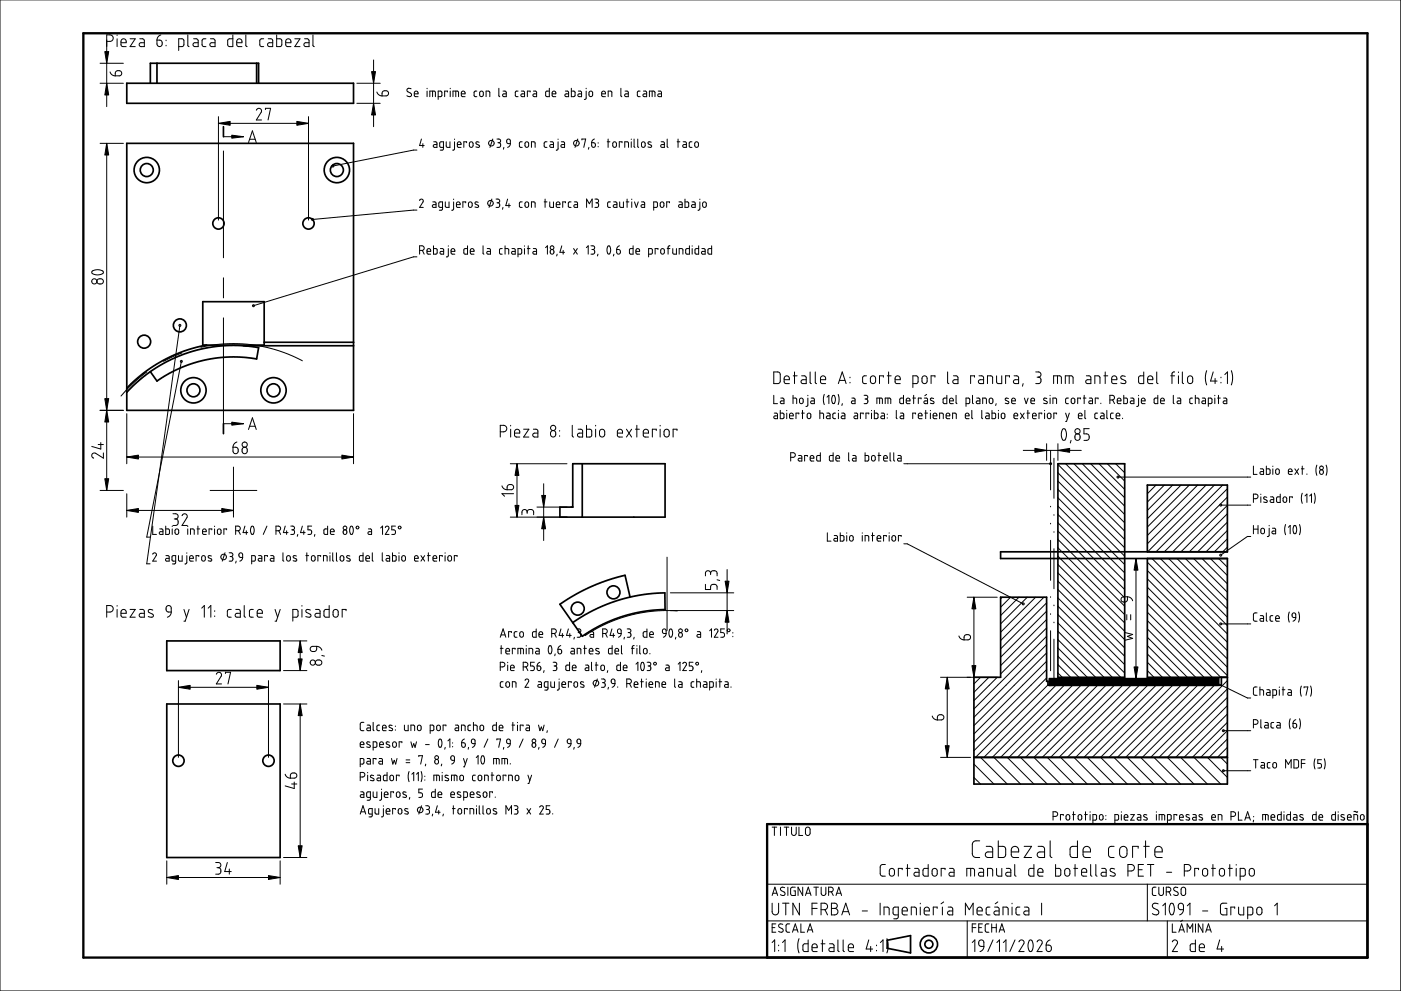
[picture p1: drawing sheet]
<svg xmlns="http://www.w3.org/2000/svg" width="420mm" height="297mm" viewBox="0 0 420 297" stroke-linecap="round" stroke-linejoin="round" font-family="sans-serif">
<g fill="none" stroke="#000" stroke-width=".3">
<path d="M0 0h420.1v297h-420.1zM30 19h7M32 12.4h1.1l.6-.3 .3-.5-.2-.8-.6-.3h-1.2v21.5M35.1 10.5v.1M35.1 11.6v2.4M36.3 12.8h1.5l-.2-1-.6-.2-.5 .3-.2 1.5 .3 .5 1.2 .1M39 11.6h1.6l-1.6 2.4h1.6M41.9 11.6h1l.4 .5v1.9l-1.3-.2-.3-.3 .3-.6 1.3-.1M47.1 12h.9l.4 .3 .2 1-.3 .5-.5 .2-.5-.3zM48.2 10.5l-.8 .5-.3 1M49.8 12v.2M49.8 13.6v.2"/>
<path d="M53.6 14l1.1-.1 .4-.2 .1-1.5-.3-.5-1.3-.1v3.5M56.3 10.5v3.2l.4 .3M58.1 11.6h.9l.4 .6v1.8l-1.3-.1-.2-.5 .2-.5 1.3-.1M61.8 11.6l-.8 .1-.4 .4 .1 1.6 .3 .2 .8 .1M63.1 11.6h1l.4 .6v1.8l-1.3-.1-.3-.5 .2-.5 1.4-.1M69.8 10.5v3.5l-1.2-.1-.3-.4 .1-1.6 .4-.3h1M71 12.8h1.6l-.3-1-.6-.2-.5 .3-.2 1.5 .3 .5 1.3 .1M73.7 10.5v3.1l.4 .4M79.1 11.6l-.8 .1-.4 .4 .1 1.6 .3 .2 .8 .1M80.4 11.6h1l.4 .5v1.9l-1.3-.2-.3-.3 .2-.6 1.4-.1M83 10.5v3.5l1.3-.1 .2-.4v-1.5l-.4-.4h-1.1M85.7 12.8h1.5l-.2-1-.6-.2-.6 .3-.1 1.5 .3 .5 1.2 .1"/>
<path d="M88.4 11.6h1.6l-1.6 2.4h1.6M91.3 11.6h1l.4 .5v1.9l-1.3-.1-.3-.4 .3-.6 1.3-.1M93.9 10.5v3.1l.4 .4M112 18v20M30 25h7M33 21.6l.6 .9 1 .2M34.8 21.4l.4-.2 1 .2 .3 .5-.1 .5-.5 .3h-1.3v-.9zM65.5 37h27M65.5 35v31M76.9 33l.3-.4 .6-.1 .5 .3 .1 .4-1.5 2.8h1.5M79.6 32.9v-.4h1.6l-.8 3.5M92.5 35v31"/>
<path d="M107 25h7M107 31h7M113 27.6l.6 .8 1 .3M114.8 27.4l.4-.2 .9 .1 .4 .4v.6l-.6 .4h-1.3zM123.3 26.6l-.9-.1-.4 .6 .2 .4 1.1 .6v.6l-.4 .3-.9-.3M124.2 28.1h1.2l-.2-.7-.5-.1-.3 .2-.2 1.1 .3 .3 .9 .1M128.1 26.5v.1M128.1 27.3v1.7M128.9 29v-1.7l1.6 .1 .1 1.6M129.7 27.3v1.7M131.4 29l1-.2 .1-1.1-.2-.4h-.9v2.5M134.2 27.6v-.3h-.9v1.7"/>
<path d="M135 26.5v.1M135 27.3v1.7M135.8 29v-1.7l1.6 .1 .1 1.6M136.7 27.3v1.7M138.3 28.1h1.2l-.2-.7-.5-.1-.4 .3-.1 1 .3 .3 .9 .1M143 27.3h-.6l-.2 .3v1.1l.8 .3M143.9 27.6l.6-.3 .4 .4v.9l-.4 .4-.6-.4zM145.8 29v-1.7h.8l.3 .2v1.5M149.6 26.5v2.2l.3 .3M150.9 27.3l.9 .2v1.5l-.9-.1v-.7l.9-.1M155.4 27.3h-.6l-.3 .4 .1 1 .8 .3M156.3 27.3h.7l.3 .3v1.4l-.9-.1-.1-.6 1-.2"/>
<path d="M159 27.6v-.3h-.8v1.7M160 27.3l.8 .2 .1 1.5-.9-.1v-.7l.9-.1M164.7 26.5v2.5l-.9-.1-.2-.3 .1-1.1 1-.2M165.6 28.1h1.1l-.2-.7-.5-.1-.3 .2-.1 1.1 .2 .3 .9 .1M169.5 27.3l.9 .2 .1 1.5-1-.1v-.7l1-.1M171.3 26.5v2.5l1-.1 .2-.3-.1-1.1-1.1-.2M173.4 27.3l.9 .2 .1 1.5-1-.1v-.6l1-.2M175.8 27.3v2.2l-.6 .3M175.8 26.5v.1M176.7 27.6l.6-.3 .4 .3v.9l-.2 .4-.5 .1-.3-.3zM180.4 28.1h1.2l-.2-.7-.5-.1-.3 .2-.2 1.1 .3 .3 .9 .1M182.4 29v-1.7l1 .2 .1 1.5"/>
<path d="M186.2 26.5v2.2l.3 .3M187.5 27.3h.6l.3 .3v1.4l-.9-.1-.1-.6 1-.2M192 27.3h-.6l-.3 .4 .1 1.1 .8 .2M193 27.3l.8 .2 .1 1.5-.9-.1v-.7l.9-.1M194.8 29v-1.7l1.5 .1 .1 1.6M195.6 27.3v1.7M197.4 27.3l.9 .2 .1 1.5-1-.1v-.7l1-.1M30 43h7M32 43v104M67 45.3v32M67 41h6M74.5 42.7l1.2-3.5 1.2 3.5"/>
<path d="M74.8 41.7h1.7M125 45h-1l-24.2 4.8M126.4 41.7l-.6 1.9h1.4M126.8 43.1v1.1M130.1 42.5l.9 .2v1.5l-.9-.1v-.7l.9-.1M133 44.2l-1.1-.2v-1.1l.2-.3 .9-.1v2.1l-.3 .4h-.7M133.8 42.5v1.3l.4 .4h.7v-1.7M136 59.7v.1M136.3 42.5v2.2l-.5 .3M136.3 41.7v.1M137.2 43.3h1.1l-.3-.7-.7 .1-.1 1.1 .3 .4h.8M139.9 42.8v-.3h-.8v1.7"/>
<path d="M140.9 42.6l.6-.1 .4 .4-.1 .9-.3 .3h-.4l-.3-.3zM143.7 42.7l-.8-.2-.2 .4 1.1 .7v.4h-1.1M147.5 59.7l-.8 2.5M147.8 41.7l-.9 2.5M148.8 59.7h.7l.3 .3v.6l-.5 .2M149 41.7h.7l.4 .3v.5l-.5 .3M149.3 42.8h.3M149.6 42.8l.5 .2v.8l-.3 .4h-.8M151.1 44.2l-.1 .5M152.1 41.8l.5-.1 .3 .2 .2 1.2-1.1-.3zM152.2 59.7l-.5 1.9h1.4M153.1 43.1l-.2 .6-.7 .5"/>
<path d="M156.6 42.5h-.5l-.3 .4v1.1l.8 .2M157.6 42.7l.5-.2 .4 .4v.9l-.3 .3h-.5l-.2-.3zM159.4 44.2v-1.7l1 .2 .1 1.5M163.5 59.7v2.5M164 42.5h-.5l-.3 .4 .1 1.1 .7 .2M165 42.5l.9 .2 .1 1.5-1-.1-.1-.4 .1-.3 1-.1M167.4 42.5v2.2l-.6 .3M167.4 41.7v.1M168.3 42.5l.9 .2 .1 1.5-1-.1v-.7l1-.1M173.3 41.7l-.9 2.5M174.5 42v-.3h1.1l-.5 2.5M176.6 44.2l-.1 .5"/>
<path d="M177.4 42.8l1.1 .2v.8l-.2 .3-.8-.2zM178.3 41.7l-.6 .4-.3 .7M178.4 59.7h.8l.3 .4-.1 .5-.4 .2M179.4 42.8v.1M179.4 43.9v.1M182.1 42.5h.8M182.4 41.7v2.5M183.9 42.7l.5-.2 .4 .4v.9l-.3 .3h-.5l-.2-.2zM186.5 42.8v-.3h-.8v1.7M187.4 44.2v-1.7l1 .1 .1 1.6M188.1 59.7v2.5M189.3 41.7v.1"/>
<path d="M189.3 42.5v1.7M189.5 59.7v.1M190.2 41.7v2.3l.2 .2M191.3 41.7v2.2l.2 .3M192.5 42.7l.5-.2 .5 .4v.9l-.4 .3h-.4l-.3-.3zM195.3 42.7l-.7-.2-.3 .4 1 .7 .1 .4h-1.1M198.3 42.5l.9 .2v1.5l-1-.2 .1-.6 .9-.1M200.1 41.7v2.3l.3 .2M203.1 42.5h.8M203.3 41.7v2.5M204.9 42.5l.9 .2v1.5l-.9-.2v-.6l.9-.1M205.4 59.7v2.5l1-.1 .1-1.4-.3-.2h-.8"/>
<path d="M207.5 42.5h-.5l-.3 .3v1.2l.8 .2M208.5 42.6l.6-.1 .3 .4v.9l-.3 .3h-.5l-.2-.3zM209.9 59.7v.1M125 63l-31.3 2.8M125 77h-1l-48 14.6M125.8 60.1l.5-.4 .6 .3v.5l-1.1 1.7h1.1M125.8 75.1l1.2-.2 .2-.4-.2-.6-1.2-.2v2.5M126.7 75.1l.5 1.1M128.1 75.4h1.1l-.3-.8-.7 .1-.1 1.1 .2 .4h.9M129.8 60.5l.9 .1 .1 1.6-1-.1v-.7l1-.1M130 73.7v2.5l.9-.1 .2-1.4-1.1-.2M132.1 74.5h.7l.3 .3v1.4l-1-.1-.1-.2 .1-.5h1"/>
<path d="M132.7 62.2h-.8l-.3-.3v-1l.2-.3 .9-.1v2.1l-.3 .4h-.7M133.5 60.5v1.3l.4 .4h.8v-1.7M134.5 74.5v2.1l-.2 .3-.4 .1M134.5 73.7v.1M135.3 75.4h1.1l-.3-.8-.7 .1-.1 1.1 .3 .4h.8M136 60.5v2.2l-.5 .3M136.9 61.3h1.1l-.2-.7-.5-.1-.4 .3v1.1l.3 .3h.8M139.7 60.8v-.3h-.9v1.7M140.2 73.7v2.5h-.8l-.3-.3v-1.2l1.1-.2M140.6 60.7l.6-.2 .4 .4v.9l-.4 .4-.7-.4zM141 75.4h1.2l-.2-.7-.5-.2-.4 .2-.1 1.1 .3 .4h.9M143.4 60.6l-.7-.1-.3 .4 1 .7 .1 .5-1.1-.1"/>
<path d="M144.9 73.7v2.2l.2 .3M146.1 74.5h.7l.3 .3v1.4l-.9-.1-.2-.3 .1-.4h1M149 60.8h.3M149.3 60.8l.5 .3v.7l-.3 .3-.7 .1M150.6 74.5h-.5l-.3 .4 .1 1.1 .7 .2M150.8 62.2l-.1 .5M151.5 74.5l1 .2 .1 1.5M151.5 73.7v2.5M152.6 61.1v1.1M153.5 74.5h.7l.3 .3v1.4l-.9-.1-.2-.2 .1-.5h1M155.3 76.2l1.1-.2 .1-1.2-.2-.2-1-.1v2.5M156.6 60.5h-.6l-.2 .4 .1 1.1 .7 .2"/>
<path d="M157.3 73.7v.1M157.3 74.5v1.7M157.6 60.7l.5-.2 .4 .4v.9l-.4 .4-.4-.1-.2-.3zM158.1 74.5h.9M158.4 73.7v2.5M159.4 62.2v-1.7l1 .1 .1 1.6M159.9 74.5h.7l.3 .3v1.4l-.9-.1-.2-.3 .1-.4h1M163.2 60.5h.8M163.6 74.2l.6-.5v2.5M164.9 60.5v1.3l.3 .4h.8v-1.7M165.2 75l.3-.2 .5 .2 .1 .7-.2 .4-.4 .1-.4-.3zM166.8 61.3h1.1l-.2-.7-.7 .1-.2 1.1 .3 .4h.8"/>
<path d="M167.1 76.2l-.2 .5M168.5 73.7l-.6 1.9h1.4M168.9 75.1v1.1M169.6 60.8v-.3h-.8v1.7M171.3 60.5h-.6l-.3 .3 .1 1.2 .8 .2M172 74.5l1.1 1.7M172.2 60.5l.9 .1 .1 1.6-1-.1v-.7l1-.1M173.1 74.5l-1.1 1.7M175.9 74.2l.5-.5v2.5M175.9 62.2v-2.5l.8 1.4 .9-1.4v2.5M177.2 73.7h.7l.4 .2v.6l-.5 .3M177.5 74.8h.3"/>
<path d="M177.8 74.8l.5 .3v.7l-.4 .4h-.7M178.7 60.8h.3M179 60.8l.5 .3v.7l-.3 .3-.8 .1M179.3 76.2l-.1 .5M182.3 73.8h.6l.2 .9-.1 .9-.4 .6-.4-.3-.2-.7zM183.1 60.5h-.6l-.3 .4 .1 1.1 .8 .2M184 60.5l.9 .1 .1 1.6-1-.1v-.7l1-.1M184.1 76.2l-.1 .5M184.9 74.8l1 .2 .2 .7-.2 .4-.5 .1-.4-.3zM185.8 73.7l-.6 .3-.3 .8M185.8 60.5v1.3l.4 .4h.8v-1.7M187.8 60.5h.8"/>
<path d="M189.5 60.5v1.7M189.9 73.7v2.5l-.9-.1-.2-.3v-1.1l.3-.2h.8M190.3 60.5l.5 1.7 .6-1.7M190.7 75.4h1.1l-.3-.8-.7 .1-.1 1.1 .3 .4h.8M192.4 60.5l.9 .1v1.6l-.9-.1-.1-.6 1-.2M194.5 76.2l1.1-.2v-1.1l-.2-.4h-.9v2.5M196 62.2l1.1-.2 .1-1.2-.2-.2-1-.1v2.5M197.3 74.8v-.3h-.8v1.7M198.1 60.7l.6-.2 .4 .4v.9l-.4 .4-.7-.4zM198.3 74.7l.5-.2 .4 .4v.9l-.3 .4-.4-.1-.3-.3zM200.1 74.5h.8M200.8 60.8v-.3h-.9v1.7"/>
<path d="M200.9 73.7h-.4l-.1 .3v2.2M201.8 74.5v1.4l.3 .3h.8v-1.7M203.6 60.5h.7l.3 .3v1.4l-.9-.1-.2-.2 .1-.5 1-.1M203.7 76.2v-1.7l1 .2 .1 1.5M206.8 73.7v2.5l-.9-.1-.3-.3 .1-1.1 .3-.2h.8M207.5 60.5l.9 .1 .1 1.6-1-.1v-.7l1-.1M207.6 73.7v.1M207.6 74.5v1.7M209.5 73.7v2.5l-.9-.1-.1-1.5 1-.1M209.9 60.5v2.1l-.2 .3-.4 .1M210.5 74.5h.7l.3 .3v1.4l-1-.1-.1-.2 .1-.5h1M210.9 60.7l.5-.2 .4 .4v.9l-.4 .4-.4-.1-.3-.3z"/>
<path d="M213.4 73.7v2.5l-.9-.1-.2-.3v-1.1l.4-.2h.7M27.6 81.3l.7-.3 1.1-.2 1.3 .4 .3 .5-.6 .5-1.3 .2-1.4-.4zM29.3 83.8l.4-.2 .9 .1 .4 .5-.1 .5-.5 .4-1-.1-.3-.6zM54 97.5l-10 71.5h1M67 83.3v6M67 95.3v31.7h6M44 111.5l-4 3.3-3.7 3.9M54.4 108.3l-10.4 52.7h1M54.5 105.8l-5.5 2.5M60.2 104.1l4-.7 3.9-.4h3.9l3.8 .4 4 .7 3.6 1 3.8 1.4 3.5 1.6M232.1 111.5h1.3l.6 .5v2.3l-.5 .7h-1.4zM232.1 118.5v2.5h1.1"/>
<path d="M234.1 119.3h.7l.3 .4v1.3l-.9-.1-.2-.3 .1-.4h1M235.2 113.8h1.5v-.6l-.3-.4-.5-.2-.6 .4-.1 1.4 .4 .6h1.1M237.8 119.3l1.1 .2v1.5M237.8 118.5v2.5M237.9 112.6h1.2M238.3 111.5v3.5M239.9 119.5l.5-.2 .5 .4v.9l-.4 .4-.7-.4zM240.4 112.6l1.1 .1 .3 .5v1.8l-1.3-.1-.3-.4 .2-.5 1.4-.2M242.3 119.3v2.1l-.2 .3-.4 .1M242.3 118.5v.1M243 111.5v3.2l.3 .3M243.2 119.3h.7l.3 .4v1.3l-.9-.1-.2-.3 .2-.4h.9"/>
<path d="M244.5 111.5v3.1l.4 .4M246.1 113.8h1.5v-.5l-.3-.5-.6-.2-.5 .4-.1 1.5 .4 .5h1.1M247.2 118.2l-.3 1.2 .3 1.9M248 119l.6-.5v2.5M249.7 118.6l.5-.1 .3 .8v1l-.5 .7-.4-.2-.2-.8zM251.4 118.2l.3 1.4-.3 1.7M251.4 115l1.2-3.5 1.1 3.5M251.7 114h1.7M254.9 113.1v.1M254.9 114.6v.2M255.5 119.3h.7l.2 .4v1.3l-.9-.1-.2-.2 .2-.5h.9M259.1 118.5h.7l.4 .2v.7l-.5 .2"/>
<path d="M259.4 119.6h.3M259.7 119.6l.5 .3v.7l-.3 .4h-.8M259.9 112.6l-.8 .1-.4 .5 .1 1.6 1.1 .2M261.2 112.9l.7-.3 .7 .6v1.2l-.5 .5-.5 .1-.5-.5-.1-1.1zM263.8 119.3v1.7M264.9 113.1v-.5h-1.1v2.4M266.1 112.6h1.2M266.3 119.3v1.7M266.5 111.5v3.5M268.4 113.8h1.6v-.6l-.4-.4-.5-.2-.5 .3-.2 1.6 .5 .5h1.1M271 118.5v2.5h-.9l-.3-.4 .1-1.1 .3-.2h.8M273.7 119.3h.9"/>
<path d="M273.8 115h1.1l.4-.3v-1.5l-.2-.5-1.3-.1v3.6M274 118.5v2.5M276.2 119.6v-.3h-.8v1.7M276.6 113l.7-.4 .7 .5v1.3l-.4 .5-.6 .1-.4-.5zM277.2 119.3h.7l.3 .4v1.3l-1-.1-.1-.2 .1-.5h1M277.9 118.2l-.6 .4M280 119.5l-.8-.2-.2 .5 1 .6v.5l-1-.1M280.4 113.1v-.5h-1.2v2.4M284 118.5v2.5l-1-.1-.2-.3 .1-1.1 .3-.2h.8M284.2 111.5v3.2l.4 .3M285.9 112.6l1.1 .1 .3 .5v1.8l-1.3-.1-.3-.4 .3-.6 1.3-.1M286.7 118.5v2.3l.3 .2"/>
<path d="M291.7 118.5v2.3l.2 .2M292.2 113.1v-.5h-1.1v2.4M292.9 119.3h.7l.3 .4v1.3l-1-.1-.1-.3 .1-.4h1M293.6 112.6l1.1 .1 .3 .5v1.8l-1.3-.1-.3-.4 .2-.6 1.4-.1M296.1 115v-2.4h1.1l.4 .3 .1 2.1M296.8 119.5l.5-.2 .4 .4v.9l-.3 .4-.5-.1-.2-.3zM298.9 112.6v1.9l.4 .5h1.1v-2.4M302.4 119.5l-.7-.2-.2 .5 1 .6v.5l-1-.1M302.7 113.1v-.5h-1.1v2.4M304.1 112.6l1 .1 .4 .5v1.8l-1.3-.1-.3-.5 .2-.5 1.4-.1M306.8 115l-.2 .8M307.2 119.3l.6 1.7 .5-1.7"/>
<path d="M310.6 111.5h1l.5 .4v.8l-.7 .4M311 113.1h.4M311.4 113.1l.7 .4v1l-.4 .5h-1.1M313.9 119.5l-.7-.2-.2 .4 1 .7v.4h-1M314.9 118.5v.1M314.9 119.3v1.7M316 115v-2.4l2.1 .2 .2 .3v1.9M317.1 112.6v2.4M319.5 115v-2.4l2.1 .2 .2 .4v1.8M320.4 119.3h-.5l-.3 .4 .1 1.1 .7 .2M320.7 112.6v2.4M321.4 119.5l.5-.2 .4 .4v.9l-.3 .4-.5-.1-.2-.3z"/>
<path d="M324 119.6v-.3h-.8v1.7M324.9 119.3h.8M325.1 118.5v2.5M325.8 112.6h.8l.5 .3 .1 2.1-1.4-.2-.2-.5 .2-.3 1.4-.2M326.7 119.3h.7l.2 .4v1.3l-.9-.1-.2-.3 .2-.4h.9M328.3 115v-2.4h1.1l.4 .3 .1 2.1M329.3 119.6v-.3h-.8v1.7M331 112.6h1.2M331.4 111.5v3.5M332.8 119.9l1.1-.1 .3-.6-.1-.5-1.3-.2v2.5M333.4 113.8h1.5v-.6l-.3-.4-.5-.2-.5 .3-.2 1.6 .4 .5h1.1M333.7 119.9l.5 1.1"/>
<path d="M337 118.5v2.5l.9-.1 .2-.2v-1.2l-1.1-.2M337.5 112.8l-1.1-.1-.3 .5 .2 .3 1.3 .7v.5l-.3 .3-1.2-.2M339.1 119.3h.7l.3 .4v1.3l-1-.1-.1-.2 .1-.5h1M341.5 119.3v2.2l-.6 .3M341.5 118.5v.1M343 111.5v3.5l-1.2-.1-.3-.4v-1.6l.5-.3h1M344.2 113.8h1.5v-.6l-.3-.4-.5-.2-.5 .3-.2 1.5 .4 .6h1.1M346.9 111.5v3.1l.4 .4M347.2 118.5v2.5l-.9-.1-.1-1.5 1-.1M351.1 112.6h1.2M351.9 118.5v2.3l.2 .2M352.3 111.5l-.6 .1-.2 .4v3"/>
<path d="M353.1 119.3h.7l.3 .4v1.3l-.9-.1-.2-.2 .1-.5h1M353.4 111.5v.2M353.4 112.6v2.4M354.6 111.5v3.1l.4 .4M356.3 112.9l.7-.3 .6 .5 .1 1.4-.6 .5-.7-.2-.2-.4zM357.6 119.3h-.5l-.3 .4 .1 1.1 .7 .2M358.5 119.3l1 .2 .1 1.5M358.5 118.5v2.5M360.6 119.3h.7l.2 .4v1.3l-.9-.1-.2-.2 .2-.5h.9M361.9 111.1l-.4 2 .4 2.3M363.8 111.5l-.7 2.7h1.9M364.3 118.5v.1"/>
<path d="M364.3 119.3v1.7M364.4 113.4v1.6M365.1 119.3h.9M365.4 118.5v2.5M366.2 113.1v.1M366.2 114.6v.2M366.9 119.3h.7l.3 .4v1.3l-.9-.1-.2-.2 .1-.5h1M367.3 112.3l.8-.8v3.5M369.3 111.1l.4 1.7-.4 2.6M29.4 133.2h1.6M30 123h7M30.2 132.7v1.9l-2.7-.8"/>
<path d="M31 135.8v1.5l-2.7-1.5-.5 .1-.3 .5 .1 .5 .5 .4M38 137h68M38 124v15M69.9 134h.9l.4 .3 .2 1-.2 .5-.6 .2-.5-.3zM70 140v15M71 132.5l-.8 .6-.3 .9M72.8 134.3l.7-.3 .5 .3 .1 1.1-.2 .4-.6 .2-.6-.3-.1-1zM74.5 128.7l1.2-3.5 1.2 3.5M74.8 127.8h1.7M106 124v15M150 129.4h1.1l.6-.2 .3-.6-.2-.7-.6-.4h-1.2v3.5M153 139h17"/>
<path d="M153.1 127.5v.2M153.1 128.7v2.3M154.3 129.8h1.6v-.6l-.4-.4-.6-.1-.4 .3-.2 1.5 .4 .5h1.2M155 139v16M157 128.7h1.6l-1.6 2.3h1.6M160 128.7h.9l.4 .4v1.9l-1.3-.1-.2-.4 .2-.5 1.3-.2M165.3 129.3l.7-.2 .6 .3 .1 .9-.3 .5-.6 .2-.5-.3-.2-.9zM167.8 129.1v.1M167.8 130.6v.2M171.6 127.5v3.1l.4 .4M173.4 128.7h1l.3 .4v1.9l-1.3-.1-.2-.4 .2-.5 1.3-.2M175.9 127.5v3.5l1.3-.1 .3-.4-.1-1.6-.4-.2h-1.1"/>
<path d="M178.6 127.5v.2M178.6 128.7v2.3M179.9 129l.7-.3 .7 .5v1.3l-.5 .5h-.5l-.4-.4zM185.1 129.8h1.6l-.2-.9-.6-.2-.6 .3-.2 1.5 .5 .5h1.1M187.9 128.7l1.5 2.3M189.4 128.7l-1.5 2.3M190.6 128.7h1.1M191 127.5v3.5M192.9 129.8h1.6v-.6l-.4-.4-.7-.1-.4 .4-.1 1.4 .5 .5h1.1M196.8 129.1v-.4h-1.2v2.3M198 127.5v.2M198 128.7v2.3"/>
<path d="M199.3 128.9l.7-.2 .6 .4 .1 1.4-.5 .5h-.5l-.5-.5-.1-1.1zM203 129.1v-.4h-1.1v2.3M232.2 123.8l.9 .2 .1 1.5-1-.1v-.6l1-.1M234 123v2.5l.9-.1 .2-.3-.1-1.1-1-.2M235.9 123v.1M235.9 123.8v1.7M236.8 124.7h1.1l-.2-.8-.5-.1-.3 .3-.1 1 .2 .4h.9M237.1 137.1l1.2-.2 .2-.4-.1-.5-.4-.3h-.9v2.5M239.5 136.5l.9 .2 .1 1.5-1-.1v-.6l1-.1M239.6 124.1v-.3h-.9v1.7M240.4 123.8h.8M240.7 123v2.5"/>
<path d="M242.1 136.8v-.3h-.8v1.7M242.2 124l.5-.2 .4 .3 .1 1-.4 .4-.7-.3zM243 137.4h1.1l-.3-.8-.7 .1-.1 1.2 .2 .3h.9M245.9 123.8l1 .1 .1 1.6M245.9 123v2.5M246 135.7v2.5l-.9-.1-.1-1.4 1-.2M248 123.8l.9 .2v1.5l-.9-.1v-.6l.9-.1M249.9 135.7v2.5l-1-.1-.2-.3 .1-1.1 1.1-.2M250.6 123.8l-.6 .1-.2 .3v1.1l.8 .2M250.7 137.4h1.1l-.3-.8-.7 .1-.1 1.2 .3 .3h.8M251.4 123v.1M251.4 123.8v1.7"/>
<path d="M252.4 123.8l.9 .2 .1 1.5-1-.1v-.6l1-.1M252.6 121l-.1 .5M254.5 135.7v2.3l.3 .2M255.8 136.5l.8 .2 .1 1.5-.9-.1-.2-.4 .2-.3h.9M256.2 123.8l.9 .2 .1 1.5-1-.1v-.6l1-.1M258.9 124.1v-.3h-.9v1.7M259.4 135.7v2.5l1-.1 .1-1.4-1.1-.2M260.5 124.1v-.3h-.8v1.7M261.4 123v.1M261.4 123.8v1.7M261.6 136.7l.6-.1 .3 .3v.9l-.4 .4-.4-.1-.3-.3zM262.2 123v2.5l.9-.1 .2-1.4-1.1-.2"/>
<path d="M263 121v-1.7l1.5 .2 .1 1.5M263.3 136.5h.9M263.6 135.7v2.5M264.3 123.8l.9 .2 .1 1.5-1-.1v-.6l1-.1M265 137.4h1.1l-.2-.8-.8 .1-.1 1.2 .3 .3h.8M265.5 121v-1.7l1.5 .1 .1 1.6M266.1 124.1v.1M266.1 125.2v.1M266.9 135.7v2.3l.3 .2M268 135.7v2.2l.3 .3M268.8 123v2.3l.3 .2M269.3 136.5l.9 .2 .1 1.5-1-.1v-.7h1"/>
<path d="M270 123.8l1 .2v1.5l-1-.1v-.6l1-.1M271.1 139h44M271.8 120.2h1.1l-.1-.7-.5-.2-.4 .2-.1 1.1 .3 .4h.8M274.6 124.1v-.3h-.9v1.7M275.4 124.7h1.1l-.2-.8-.8 .1-.1 1.2 .2 .3h.9M277.3 123.8h.9M277.6 123v2.5M279 123v.1M279 123.8v1.7M279.8 124.7h1.2l-.3-.8-.7 .1-.2 1.2 .3 .3h.9M281.8 125.5v-1.7l1 .2 .1 1.5M283.7 124.7h1.1l-.2-.8-.4-.1-.3 .2-.2 1.2 .3 .3h.8"/>
<path d="M284.8 120.2h1.1l-.2-.7-.4-.2-.4 .2-.1 1.1 .3 .4h.8M285.7 125.5v-1.7l1 .2 .1 1.5M289.5 124.7h1.1l-.2-.8-.8 .1-.1 1.1 .2 .4h.9M289.7 121l1.1-.2v-1.1l-.2-.4h-.9v2.5M291.4 123v2.3l.3 .2M294.4 123v2.3l.3 .2M294.7 121v-1.7l1 .2 .1 1.5M295.7 123.8l.9 .2 .1 1.5-1-.1v-.6l1-.1M297.5 123v2.5l.9-.1 .1-1.4-1-.2M298.7 121l-.1 .5M299.4 123v.1M299.4 123.8v1.7"/>
<path d="M300.5 124l.4-.2 .5 .4v.9l-.3 .4-.8-.3v-.9zM303.4 120.2h1.1l-.1-.7-.5-.2-.4 .3-.1 1.1 .3 .3h.8M304.1 124.7h1.1l-.2-.8-.5-.1-.3 .3-.1 1 .2 .4h.9M306 123.8l1.1 1.7M306.9 135h17.4M307.1 123.8l-1.1 1.7M308 123.8h.8M308.3 123v2.5M309.2 120.2h1.1l-.2-.7-.5-.2-.3 .2-.1 1.1 .2 .4h.9M309.6 124.7h1.1l-.2-.8-.7 .1-.2 1.2 .3 .3h.8M312.4 124.1v-.3h-.8v1.7M313.3 123v.1"/>
<path d="M313.3 123.8v1.7M313.9 133v5M314.2 124l.5-.2 .5 .4v.9l-.3 .4h-.4l-.4-.4zM315.1 135v11.8M315.8 121v-1.7l1 .2 .1 1.5M316.1 137.4v12M316.9 124.1v-.3h-.9v1.7M317.3 139.2l20 20M317.3 133v5M318.7 128.7l.7-.1 .4 1.2-.1 1.5-.3 .5-.3 .2-.4-.2-.4-1.1v-1.1zM319.6 123.8l.5 1.7M319.6 139l17.7 17.7"/>
<path d="M320.7 123.8l-.9 2.5h-.2M321.2 132l-.2 .8M322.1 139l15.2 15.2M322.6 130.3l.7-.3 .5 .3 .1 1-.2 .5-.6 .2-.6-.3-.1-1zM323.4 124.7h1.1l-.2-.8-.5-.1-.3 .2-.1 1.2 .3 .3h.8M324.6 139l12.7 12.7M325.4 123v2.3l.2 .2M326.6 128.5h-1.5v1.5l1 .1 .5 .6v.7l-.3 .5-1.2 .1M327.1 139l10.2 10.2M329.2 123.8h-.5l-.4 .3 .1 1.2 .8 .2M329.6 139l7.7 7.7M330.1 123.8l.9 .2 .1 1.5-1-.1v-.6l1-.1"/>
<path d="M330.1 120.8v.2M331.9 123v2.3l.3 .2M332.1 139l5.2 5.2M333.9 123.8h-.5l-.3 .3v1.2l.8 .2M334.6 139l2.7 2.7M334.7 124.7h1.1l-.2-.8-.4-.1-.4 .3-.1 1.1 .3 .3h.8M335.1 120.2h1.1l-.2-.7-.4-.2-.4 .2-.1 1.1 .2 .4h.9M336.7 125.3v.2M337.1 139l.2 .2M342.3 120.2h1.1l-.2-.8-.4-.1-.4 .2-.1 1.1 .3 .4h.8M348.1 120.2h1.1l-.2-.7-.3-.2-.5 .2-.1 1.1 .3 .4h.8M362.4 121l1-.2 .1-1.1-.2-.3-.9-.1v2.5"/>
<path d="M375.9 139.7v2.5h1.1M379.8 139.7v2.5l1-.1v-1.5l-1-.1M381.7 139.7v.1M390.5 139.7v2.5M394.9 139.4l-.2 1.2 .2 1.9M397.7 139.4l.3 1.2-.3 1.9M30 147h7M38 148v7M38 153h32M45.8 157.7v2.5h1.1M47.9 158.5h.7l.3 .3v1.4l-1-.1v-.6l1-.1M49.7 157.7v2.5h.9l.2-.4v-1l-.3-.3h-.8"/>
<path d="M51.6 157.7v.1M51.6 158.5v1.7M51.9 154h1l.5 .4-.1 .8-.7 .4M52.3 155.6h.3M52.6 155.6l.7 .4 .1 1-.5 .5h-1M52.6 158.7l.5-.2 .5 .4v.9l-.4 .4-.7-.3zM54.6 154.6l.3-.5 .5-.1 .4 .1 .4 .6-.2 .5-1.4 2.3h1.6M56.3 157.7v.1M56.3 158.5v1.7M59.1 158.5h.8M59.4 157.7v2.5M60.7 159.4h1.1l-.1-.7h-.8l-.2 1.2 .4 .3h.7"/>
<path d="M63 147h14M63.5 158.8v-.3h-.8v1.7M64.3 157.7v.1M64.3 158.5v1.7M65.3 158.7l.5-.2 .5 .4v.9l-.4 .4-.4-.1-.3-.3zM68 158.8v-.3h-.9v1.7M70.7 159.1l1.2-.2 .2-.6-.2-.4-1.2-.2v2.5M71.5 159.1l.6 1.1M73.4 157.7l-.5 1.9h1.4M73.9 159.1v1.1M75.4 157.8h.5l.3 .8-.1 1-.3 .6-.4-.1-.3-.8zM80.1 157.7l-1.1 2.5"/>
<path d="M82.8 159.1l1.2-.2 .2-.6-.3-.4-1.1-.2v2.5M83.6 159.1l.6 1.1M85.5 157.7l-.5 1.9h1.4M86 159.1v1.1M87.2 157.7h.8l.3 .3-.1 .6-.4 .2M87.5 158.8h.3M87.8 158.8l.5 .3v.7l-.3 .4h-.8M90.7 157.7l-.6 1.9h1.4M91.1 159.1v1.1M93.5 157.7h-1.1v1.1h.7l.4 .6-.2 .7-.9 .1M98.3 157.7v2.5l-.9-.1-.3-.3 .1-1.1 1.1-.2M99.1 159.4h1.1l-.2-.8-.5-.1-.3 .3-.1 1 .3 .4h.8"/>
<path d="M103 159l.6-.2 .3 .2v1l-.5 .2-.4-.3zM105.2 157.8h.5l.2 .7v1.1l-.4 .6-.4-.2-.2-.8zM110.5 158.5h.6l.3 .3v1.4l-.9-.1-.1-.6 1-.1M114.2 158.3l.5-.6v2.5M115.5 158.1l.7-.4 .5 .5-1.2 2h1.2M118.6 157.7h-1.1v1.1h.7l.4 .4-.2 .9-.9 .1M150.5 145.6l.6 .9 1 .3M152.3 145.5l.4-.3 .9 .1 .4 .4-.1 .7-.5 .4h-1.3zM153 155h17M154 148h-3.5l.8 .7M158.1 153.5l-.3-.7h-.7l-.5 .5-.1 1M158.1 153.5l.4-.7h1.1l.4 .5v1"/>
<path d="M158.1 153.5v.4M161 152h9M163 145v17M248.1 159.7v2.5h1.1M252 159.7v2.5l.9-.1 .2-.3-.1-1.1-1-.2M253.9 159.7v.1M258.6 159.7v.1M261.7 159.7v2.5M266.7 159.7v.1M315.1 151.7v.2M315.1 156.8v.2M316.1 154.3v.2"/>
<path d="M316.1 159.4v.2M317.3 159.2l20 20M317.3 156.7l20 20M317.3 154.2l20 20M317.3 151.7l20 20M317.3 149.2l20 20M317.3 146.7l20 20M317.3 144.2l20 20M317.3 141.7l20 20M335.3 143h39.8M344.2 145.4l-.1 .1M346.7 145.4l-2.6 2.6"/>
<path d="M349.2 145.4l-5.1 5.1M351.7 145.4l-7.6 7.6M354.2 145.4l-10.1 10.1M356.7 145.4l-12.6 12.6M359.2 145.4l-15.1 15.1M361.7 145.4l-17.6 17.6M364.2 145.4l-20 20M366.1 151.4h9M366.7 145.4l-20 20M368.1 156.5l-8.9 8.9M368.1 154l-11.4 11.4M368.1 149l-16.4 16.4"/>
<path d="M368.1 159l-6.4 6.4M368.1 151.5l-13.9 13.9M368.1 146.5l-18.9 18.9M375.9 149.5l1.2-.2 .2-.6-.3-.4-1.1-.2v2.5M375.9 158.6h1.4M375.9 157.5v2.5M377.3 157.5v2.5M378 140.5l.9 .2v1.5l-.9-.1v-.6l.9-.1M378.1 148.1v.1M378.1 148.9v1.7M378.2 158.5l.5-.2 .5 .3v.9l-.4 .5-.6-.3zM379.9 149.1l-.7-.2-.3 .4 1.1 .8v.4h-1.1"/>
<path d="M380.6 158.3v2.2l-.5 .3M380.6 157.5v.1M381 148.9l.9 .2 .1 1.5-1-.1 .1-.7h.9M381.6 158.3h.7l.3 .4v1.3h-.9l-.3-.4 .2-.3 1-.1M381.7 140.5v1.7M382.7 140.7l.5-.2 .4 .3 .1 .9-.4 .5-.5-.1-.2-.2zM383.9 148.1v2.5l-.9-.1-.1-1.4 1-.2M384.9 149.1l.5-.2 .4 .3 .1 .9-.3 .5-.5-.1-.3-.2zM385.6 157.2l-.3 1.2 .3 1.9M386.4 141.4h1.1l-.3-.8-.7 .1-.1 1.1 .3 .4h.8M386.4 158.1l.5-.6v2.5M387.6 149.2v-.3h-.9v1.7"/>
<path d="M388 157.6l.5-.1 .4 .8-.1 1.1-.4 .6-.3-.1-.3-.7zM388.3 140.5l1.1 1.7M389.4 140.5l-1.1 1.7M389.7 157.2l.3 1.3-.3 1.8M390.3 140.5h.8M390.5 147.8l-.2 1.3 .2 1.8M391.4 148.7l.5-.6v2.5M391.9 142v.2M392.8 148.7l.5-.6v2.5M394.2 147.8l.2 1.3-.2 1.8M395.9 141l.5-.2 .4 .2 .1 .7-.3 .4-.7-.1zM45.8 166.1l.6-.4 .5 .4-.1 .4-1 1.7h1.1"/>
<path d="M49.8 166.5h.6l.3 .4v1.3l-.9-.1-.1-.6 1-.1M52.7 168.2h-.8l-.3-.2 .2-1.4 .9-.1v2.2l-.3 .3h-.7M53.5 166.5v1.4l.3 .3h.8v-1.7M56 166.5v2.1l-.1 .3-.4 .1M56 165.7v.1M56.9 167.4h1.1l-.2-.7-.5-.2-.3 .2-.1 1.2 .3 .3h.8M57.1 160.2v-1.7l1 .1 .2 1.6M59.6 166.8v-.3h-.8v1.7M60.7 166.6h.5l.4 .4v.8l-.4 .4-.6-.1-.1-.3zM63.4 166.7l-.7-.2-.3 .5 1 .6v.5h-1M67.5 165.7l-.8 2.5M68.7 165.7h.8l.3 .3-.1 .7-.4 .1"/>
<path d="M69 166.8h.3M69.3 166.8l.5 .4v.6l-.3 .4h-.8M70.8 168.2l-.1 .6M71.8 165.8l.4-.1 .4 .2 .2 1.2-1-.2-.2-.7zM72.8 167.1l-.3 .7-.6 .4M75.5 168.2h.8l.3-.3v-1l-.2-.3-.9-.1v2.5M77.6 166.5l.8 .2 .1 1.5-.9-.1v-.6l.9-.1M80.2 166.8v-.3h-.8v1.7M81.2 166.5l.9 .2v1.5l-.9-.1-.1-.6 1-.1M84.9 165.7v2.3l.2 .2M86.1 166.7l.5-.2 .4 .4 .1 .9-.4 .4-.7-.4zM88.9 166.7l-.7-.2-.3 .5 1 .6 .1 .4-.2 .2-.9-.1"/>
<path d="M89.3 160.2l-.1 .6M91.7 166.5h.9M92 165.7v2.5M93.5 166.7l.6-.2 .4 .4v.9l-.4 .4-.7-.4zM94.4 160.2l-.1 .6M96.2 166.8v-.3h-.9v1.7M97 168.2v-1.7l1 .2 .1 1.5M99 165.7v.1M99 166.5v1.7M99.8 165.7v2.3l.3 .2M100.9 165.7v2.3l.3 .2M102.1 166.7l.6-.2 .4 .4v.9l-.4 .4-.7-.4z"/>
<path d="M104.9 166.7l-.7-.2-.3 .4 1.1 .8v.3l-.2 .2-.9-.1M108.9 165.7v2.5l-.9-.1-.2-.2v-1.2l1.1-.2M109.7 167.4h1.1l-.2-.8-.4-.1-.4 .3-.1 1 .3 .4h.8M111.7 165.7v2.3l.2 .2M114.6 165.7v2.2l.3 .3M115.9 166.5h.7l.3 .3v1.4l-1-.1v-.6l1-.1M117.7 165.7v2.5h.8l.3-.3v-1.1l-.3-.3h-.8M119.7 165.7v.1M119.7 166.5v1.7M120.6 166.7l.6-.2 .4 .4v.9l-.4 .4-.7-.4zM124.3 167.4h1.1l-.2-.8-.4-.1-.4 .3-.1 1.1 .3 .3h.8M126.2 166.5l1.2 1.7"/>
<path d="M127.4 166.5l-1.2 1.7M128.2 166.5h.8M128.5 165.7v2.5M129.9 167.4h1.1l-.2-.7-.5-.2-.3 .2-.1 1.2 .3 .3h.8M132.6 166.8v-.3h-.8v1.7M133.5 165.7v.1M133.5 166.5v1.7M134.4 166.7l.6-.2 .4 .4v.9l-.4 .4-.7-.4zM137.1 166.8v-.3h-.9v1.7M200 167v22M201 177.7h19M211.6 175.2v1.5h1.5l.1-1.1 .6-.4 1 .2 .3 1.3"/>
<path d="M213.1 171.8l-.3-.6-.8-.1-.4 .5v1M213.1 171.8l.5-.7h1l.4 .5 .1 1M213.1 171.8v.4M215.1 173.8l.7 .2M218.1 170.7v19.3M250.2 160.5l.9 .2 .1 1.5-1-.1v-.6l1-.1M253.9 160.5v1.7M254.9 160.7l.5-.2 .4 .3 .1 .9-.4 .5-.7-.3zM258.6 160.5v1.7M259.4 162.2v-1.7l1.1 .2v1.5M261.4 160.5h.8M263 161.4h1.2l-.3-.8-.7 .1-.2 1.1 .3 .4h.9"/>
<path d="M265.8 160.8v-.3h-.8v1.7M266.7 160.5v1.7M267.6 160.7l.5-.2 .5 .4v1l-.4 .3h-.4l-.3-.4zM270.3 160.8v-.3h-.9v1.7M271.1 163h1l34.8 18M290.1 179h9M292.1 179v24M300.6 179l-.5 .5M303.1 179l-3 3M305.6 179l-5.5 5.5M308.1 179l-8 8M310.6 179l-10.5 10.5"/>
<path d="M313.1 179l-13 13M315.1 161.9v12M315.1 178.9v.1M316.1 164.5v12M317.3 179.2l20 20M317.3 176.7l20 20M317.3 174.2l20 20M317.3 171.7l20 20M317.3 169.2l20 20M317.3 166.7l20 20M317.3 164.2l20 20M317.3 161.7l20 20"/>
<path d="M336.4 179.1l1.7-.2-.2 1.3-.5 .2-.9-.1-.3-.5zM338.1 178.9l1 .3 .6 .9M338.7 167.4h1M340.7 167.4v36M344.1 173.5l24 24M344.1 178.5l24 24M344.1 176l24 24M344.1 171l24 24M344.1 168.5l24 24M345.5 167.4l22.6 22.6M348 167.4l20.1 20.1M350.5 167.4l17.6 17.6"/>
<path d="M353 167.4l15.1 15.1M355.5 167.4l12.6 12.6M358 167.4l10.1 10.1M360.5 167.4l7.6 7.6M363 167.4l5.1 5.1M365.5 167.4l2.6 2.6M368 167.4l.1 .1M368.1 161.5l-3.9 3.9M368.1 164l-1.4 1.4M375.1 160.8h-1l-8 5.6M32 183.5l1.2-.1 .6-.3 .2-.7-.5-.7-1.5-.2v3.5M35.1 181.5v.2"/>
<path d="M35.1 182.7v2.3M36.3 183.8h1.5v-.6l-.3-.4-.5-.1-.6 .3-.1 1.5 .4 .5h1.1M39 182.7h1.6l-1.6 2.3h1.6M41.9 182.7h.9l.4 .3 .1 2-1.4-.2-.2-.5 .3-.3 1.3-.2M45.8 182.9l-.9-.2-.5 .5 .2 .3 1.3 .7v.6l-.2 .2-1.3-.2M50 181.7l.7-.2 .5 .3 .2 1.7-1-.1-.5-.3-.1-.9zM51.4 183.5l-.3 .9-.9 .6M55.2 182.7l.7 2.3M56.7 182.7l-1.2 3.5h-.3M60.5 182.3l.8-.8v3.5M62.4 182.3l.8-.8v3.5M64.4 183v.3"/>
<path d="M64.4 184.6v.2M69.3 182.7h-.7l-.4 .5 .1 1.6 1 .2M70.7 182.7h1l.4 .5v1.8l-1.3-.1-.3-.3 .2-.6 1.4-.2M73.2 181.5v3.2l.4 .3M76 182.7h-.8l-.4 .4 .1 1.7 1.1 .2M77.1 183.8h1.6v-.5l-.4-.5-.5-.1-.5 .2-.2 1.6 .4 .5h1.2M82.5 182.7l.7 2.3M84 182.7l-1.1 3.5h-.4M85 192.1h7M87.8 185h1.1l.4-.3 .1-1.5-.3-.4-1.3-.1v3.5M90 192.1v8.9M90.6 181.5v.2"/>
<path d="M90.6 182.7v2.3M93.1 182.9l-1.1-.2-.3 .5 .2 .4 1.2 .6v.7l-.6 .1-.8-.2M93.3 194l.4-.3h1.3l-.2 1.4-.4 .2-1.1-.2-.3-.5zM94.6 182.7h.9l.4 .3 .1 2-1.4-.2-.2-.5 .2-.3 1.4-.2M94.8 198.1l.4-.3 .8 .1 .5 .4-.1 .7-.5 .4-.9-.1-.4-.7zM95 193.7l1 .4 .5 .8M96.5 196.5l.8 .2M98.7 181.5v3.5l-1.3-.1-.2-.4v-1.6l.5-.2h1M100.1 182.9l.8-.2 .5 .5v1.3l-.4 .5h-.6l-.5-.4zM103.8 183v-.3h-1.2v2.3M150 199.9l1.2-.2 .2-.4-.1-.5-.5-.3h-.8v2.5M150 191l.9-2.5 .8 2.5"/>
<path d="M150 194.3h.9M150.3 190.3h1.2M150.3 193.5v2.5M151.7 195.2h1.1l-.2-.7-.3-.2-.5 .3-.1 1.1 .3 .3h.8M152.3 198.5v.1M152.3 199.3v1.7M153.4 189.6v-.3h-.9v1.7M154.5 194.6v-.3h-.9v1.7M155 189.3l-.5 .1-.3 .3 .1 1.2 .7 .1M155.3 196v-1.7l1.6 .2 .1 1.5M156 189.5l.5-.2 .5 .4v.9l-.3 .4h-.5l-.3-.4zM156.1 194.3v1.7"/>
<path d="M156.9 199.9l1.2-.2 .2-.6-.2-.4-1.2-.2v2.5M157.7 199.9l.6 1.1M157.8 193.5v.2M157.8 194.3v1.7M158.6 196v-1.7l1.1 .2 .1 1.5M160.3 198.5h-1.2v1.1h.8l.4 .5-.3 .8-.9 .1M160.7 194.3l.8 .1 .2 .2v1.4l-1-.1-.1-.4 .2-.3h.9M160.8 188.5v2.5h-.8l-.3-.4v-1.1l1.1-.2M161.1 199.6l1 .2 .1 .7-.2 .4-.5 .1-.3-.2zM161.6 190.2h1.2l-.3-.8-.4-.1-.4 .3-.1 1 .3 .4h.9M161.9 198.5l-.6 .5-.2 .6M164.7 193.6h.5l.3 .9-.1 1.1-.4 .4-.3-.2-.3-.8z"/>
<path d="M165.5 189.9l1.1-.2 .2-.3-.1-.7-1.2-.2v2.5M165.9 198.5h.7l.4 .4-.1 .5-.5 .2M166.2 199.6h.2M166.3 189.9l.5 1.1M166.4 199.6l.6 .4-.1 .7-.3 .3h-.7M166.5 196l-.1 .6M167.3 194.6l1 .2 .1 .7-.1 .4-.5 .1-.4-.2zM168.2 193.5l-.6 .4-.3 .7M168.2 188.5l-.5 2h1.4M168.7 189.9v1.1M170.5 188.5l-.6 2h1.4M170.8 198.5v2.5h-.9l-.2-.3 .1-1.2 1-.2"/>
<path d="M170.9 189.9v1.1M171.3 194.3l.7 .1 .3 .2v1.4l-1-.1-.1-.2 .1-.5h1M172.3 191l-.2 .6M173.1 188.5h.7l.4 .4-.1 .5-.4 .2M173.1 196v-1.7l1 .2 .1 1.5M173.4 189.6h.3M173.7 189.6l.4 .3 .1 .7-.4 .4h-.7M175 194.3h.9M175.3 193.5v2.5M175.6 199.3h.7l.3 .3v1.4l-1-.1v-.6l1-.1M176.7 195.2h1.1l-.2-.7-.4-.2-.4 .3-.1 1 .3 .4h.8M177.1 189.3l.9 .2v1.5l-.9-.1v-.6l.9-.1"/>
<path d="M177.4 198.5v2.3l.3 .2M178.5 199.3h.8M178.8 198.5v2.5M179.6 194.5l-.7-.1-.3 .3 1.1 .8v.4h-1.1M180.3 199.6l.5-.3 .4 .3 .1 1-.3 .3-.4 .1-.3-.3zM180.7 189.9l1.2-.2 .2-.3-.2-.7-1.2-.2v2.5M181.6 189.9l.5 1.1M183.5 188.5l-.5 2h1.3M183.6 193.5v2.5l-.9-.1-.2-.2v-1.1l.3-.2 .8-.1M183.9 189.9v1.1M184.4 195.2h1.1l-.1-.7-.4-.2-.4 .2-.2 1.2 .3 .3h.8M185.3 188.7l.5-.2 .4 .2 .1 1.2h-.7l-.3-.3z"/>
<path d="M186.1 198.5v2.5h-.9l-.2-.3 .1-1.2 1-.2M186.3 189.9l-.2 .7-.6 .4M186.4 193.5v2.3l.2 .2M187.3 191l-.2 .6M188.1 188.5h.7l.4 .4-.1 .5-.4 .2M188.4 189.6h.3M188.7 189.6l.4 .3 .1 .7-.4 .4h-.7M189.4 194.3h.8M190.2 193.5l-.6 .3v2.2M190.2 191l-.1 .6M190.7 199.1l.6-.6v2.5M191 193.5v.2"/>
<path d="M191 194.3v1.7M191.9 193.5v2.3l.2 .2M192.4 198.6h.5l.3 .9-.1 .9-.3 .6-.4-.1-.2-.8zM193.1 194.6l.4-.3 .5 .3 .1 .9-.3 .4-.4 .1-.4-.3zM194 188.5v2.5l-.9-.1-.2-.3 .1-1.1 1-.2M194.1 198.5h.7l.4 .4-.1 .5-.5 .2M194.4 199.6h.2M194.6 199.6l.6 .4v.6l-.4 .4h-.7M194.8 190.2h1.1l-.2-.8-.7 .1-.2 1.2 .3 .3h.8M194.9 195.9v.1M198.8 188.7l.3-.2 .5 .2 .2 1.2-1-.2zM199.7 199.3h.7l.3 .3v1.4l-1-.1v-.6l1-.1"/>
<path d="M199.8 189.9l-.2 .7-.7 .4M200.9 188.6h.5l.3 .8-.1 1.1-.4 .5-.3-.1-.3-.8zM201 183h19M202.7 191l-.2 .6M203.1 183.1l-7 .1-3.8 .5-3.6 .8-3.9 1.2-3.1 1.3-6.3 3.5M203.4 199.1l.5-.6v2.5M203.6 189.8l.4-.2 .5 .2 .1 .7-.2 .4-.7-.1zM204.8 198.9l.6-.4 .5 .5-1.1 2h1.1M207.8 198.5h-1.1v1.1h.8l.3 .5-.2 .8-.9 .1M209.1 189.3l1 .2v1.5l-1-.1v-.6l1-.1M212.8 189.1l.6-.6v2.5M214.2 188.9l.7-.4 .4 .5-1.1 2h1.1"/>
<path d="M217.3 188.5h-1.1v1.1h.7l.4 .5-.2 .8-.9 .1M219.8 189.6v.2M219.8 190.7v.2M287.6 190.6l.6 .9 .9 .3M289.4 190.4l.4-.2 1 .2 .3 .5-.2 .6-.6 .3h-1.2v-1zM313.9 198.2l-21.8 21.8M313.9 195.7l-21.8 21.8M313.9 193.2l-21.8 21.8M313.9 190.7l-21.8 21.8M313.9 188.2l-13.8 13.8M313.9 185.7l-13.8 13.8M313.9 183.2l-13.8 13.8"/>
<path d="M313.9 180.7l-13.8 13.8M315.1 184v.1M315.1 189.1v12M316.1 191.6v11.8h-1M316.1 181.4v.2M316.1 186.5v.2M317.3 199.2l3.8 3.8M317.3 196.7l6.3 6.3M317.3 194.2l8.8 8.8M317.3 191.7l11.3 11.3M317.3 189.2l13.8 13.8M317.3 186.7l16.3 16.3"/>
<path d="M317.3 184.2l18.8 18.8M317.3 181.7l20 20M337.4 189.6l2.3 .6-1.6 .6 1.6 .5-2.3 .6M337.9 184.2v1.6M339.1 184.2v1.6M344.1 198.5l4.5 4.5M344.1 193.5l9.5 9.5M344.1 186l17 17M344.1 196l7 7M344.1 191l12 12M344.1 188.5l14.5 14.5M344.1 183.5l19.5 19.5"/>
<path d="M344.1 181l22 22M366.1 187h9M377 183.7h-.7l-.4 .4 .1 1.9 1 .2M378 184.5l.7 .1 .2 .3v1.3l-.9-.1-.2-.2 .2-.4 .9-.1M379.8 183.7v2.2l.3 .3M381.7 184.5l-.5 .1-.3 .3 .1 1.1 .7 .2M382.6 185.4h1.1l-.2-.7-.4-.2-.4 .2-.1 1.2 .3 .3h.8M386.7 183.4l-.3 1.3 .3 1.8M387.6 183.9l.3-.2 .6 .2 .1 1.2h-.7l-.3-.3zM388.6 185.1l-.2 .7-.6 .4M389.4 183.4l.3 1.4-.3 1.7M53.5 204v23"/>
<path d="M53.5 206h27M64.9 202.1l.7-.6h.3l.5 .5v.6l-1.5 2.4h1.5M67.6 201.9v-.4h1.6l-.8 3.5M80.5 204v23M85 201h7M85 211h7M90 211v46M109.1 216.5h-.7l-.4 .5 .1 1.7 .4 .3h.6M110.1 217.3l.7 .1 .3 .3v1.3l-.9-.1-.2-.2 .1-.4 1-.1M111.9 216.5v2.2l.3 .3M113.9 217.3l-.6 .1-.3 .3 .1 1.1 .8 .2M114.7 218.2h1.1l-.1-.7-.4-.2-.4 .2-.2 1.2 .3 .3h.8"/>
<path d="M117.6 217.5l-.7-.2-.3 .4 1.1 .8-.1 .4h-1M118.6 217.6v.2M118.6 218.7v.2M121.3 217.3v1.3l.3 .4h.8v-1.7M123.2 219v-1.7l1 .2 .2 1.5M125.3 217.6l.5-.3 .5 .4v1l-.4 .3-.5-.1-.2-.3zM129 219l1-.2 .1-1.1-.2-.3-.9-.1v2.5M131.1 217.5l.6-.1 .3 .3v.9l-.3 .4-.7-.3zM133.7 217.6v-.3h-.8v1.7M136.6 217.3l.7 .1 .2 .3v1.3l-.9-.1-.2-.2 .2-.5h.9M138.4 219v-1.7l1 .3 .1 1.4M141.2 217.3l-.6 .1-.3 .3 .1 1.1 .8 .2"/>
<path d="M142 217.3l1 .2 .1 1.5M142 216.5v2.5M144 217.6l.5-.3 .5 .4v1l-.3 .3-.6-.1-.1-.3zM148.9 216.5v2.5l-1-.1v-1.4l1-.2M149.7 218.2h1.1l-.1-.7-.5-.2-.4 .3-.1 1.1 .3 .3h.8M150.9 204.3l-.7 .1-.2 .3 .1 1.1 .8 .2M151.8 204.5l.5-.2 .5 .4v.9l-.3 .4h-.4l-.4-.4zM153.1 200.2h1.1l-.2-.7-.5-.2-.3 .2-.1 1.2 .3 .3h.8M153.5 217.3h.8M153.6 206v-1.7l1.1 .2v1.5M153.8 216.5v2.5M155.2 216.5v.1"/>
<path d="M155.2 217.3v1.7M156.9 217.6v-.3h-.9v1.7M157.5 203.9l.6-.4 .5 .5-1.1 2h1.1M157.8 217.3l.9 .3 .1 1.4-1-.1 .1-.7h.9M161.4 204.3l.9 .2 .1 1.5-1-.1 .1-.6 .9-.1M161.5 217.3l.4 1.7 .4-1.1 .5 1.1 .4-1.7M163.2 201l-.2 .6M164.1 219l-.1 .6M164.3 206l-1-.2-.1-1.1 .2-.3 .9-.1v2.2l-.3 .3h-.6M165.2 204.3v1.4l.3 .3h.8v-1.7M167.7 204.3v2.2l-.6 .3M167.7 203.5v.1"/>
<path d="M168.5 205.2h1.1l-.2-.8-.4-.1-.4 .2-.1 1.1 .3 .4h.8M171.3 204.6v-.3h-.8v1.7M171.6 200.2h1.1l-.1-.7-.5-.2-.3 .2-.2 1.2 .4 .3h.7M172.3 204.5l.4-.2 .5 .4v.9l-.3 .4h-.4l-.4-.4zM175 204.5l-.7-.2-.2 .5 1 .6v.5h-1M179.1 203.5l-.8 2.5M180.4 203.5h.7l.4 .3-.1 .5-.4 .3M180.7 204.6h.3M181 204.6l.5 .4v.7l-.4 .3h-.7M182.3 201l-.2 .6M182.5 206l-.2 .6M183.4 203.7l.3-.2 .6 .2 .1 1.2-1-.2z"/>
<path d="M184.4 204.9l-.3 .8-.5 .3M185.3 205.9v.1M186.9 200.2h1.1l-.1-.7-.5-.2-.4 .2-.1 1.2 .3 .3h.8M188 204.9l1.1-.2 .3-.4-.2-.5-.4-.3h-.8v2.5M188.8 204.9l.6 1.1M190.2 205.2h1.1l-.2-.8-.8 .1-.1 1.1 .3 .4h.8M192.1 204.3h.9M192.4 203.5v2.5M193.8 203.5v.1M193.8 204.3v1.7M194.6 205.2h1.1l-.2-.8-.7 .1-.2 1.1 .3 .4h.8M196.6 206v-1.7l1 .2 .1 1.5"/>
<path d="M198.5 205.2h1.1l-.2-.8-.8 .1-.1 1.2 .3 .3h.8M202.3 203.5v2.2l.3 .3M203.6 204.3l.9 .2 .1 1.5-1-.1v-.6l1-.1M208.1 204.3l-.6 .1-.2 .3 .1 1.2 .7 .1M208.9 204.3l1 .1 .2 1.6M208.9 203.5v2.5M210.5 201l-.2 .6M211 204.3l.9 .2 .1 1.5-1-.1-.1-.4 .2-.2 .9-.1M212.8 206h.8l.3-.2v-1.2l-.2-.2-.9-.1v2.5M214.8 203.5v.1M214.8 204.3v1.7M215.6 204.3h.9"/>
<path d="M215.9 203.5v2.5M217.4 204.3l.9 .2 .1 1.5-1-.1v-.6l1-.1M219.2 205.9v.1M279.6 214.6l.5 .9 1 .3M281.4 214.4l.5-.2 .8 .2 .4 .5-.2 .6-.5 .3h-1.3v-1zM282.1 203h17l-7 7M284.1 203v24M294.1 203l-2 2M296.6 203l-4.5 4.5M313.9 203.2l-21.8 21.8M313.9 200.7l-21.8 21.8M314.2 205.4l-21.6 21.6"/>
<path d="M316.7 205.4l-21.6 21.6M317.3 201.7l1.3 1.3M319.2 205.4l-21.6 21.6M321.7 205.4l-21.6 21.6M324.2 205.4l-21.6 21.6M326.7 205.4l-21.6 21.6M329.2 205.4l-21.6 21.6M331.7 205.4l-21.6 21.6 8 8M334.2 205.4l-21.6 21.6M336.7 205.4l-21.6 21.6M338.7 203.4h1M339.2 205.4l-21.6 21.6"/>
<path d="M341.7 205.4l-21.6 21.6M344.1 201l2 2M344.2 205.4l-21.6 21.6M346.7 205.4l-21.6 21.6M349.2 205.4l-21.6 21.6M351.7 205.4l-21.6 21.6 8 8M354.2 205.4l-21.6 21.6M356.7 205.4l-21.6 21.6M359.2 205.4l-21.6 21.6M361.7 205.4l-21.6 21.6M364.2 205.4l-21.6 21.6M364.3 204.4l9.8 4.8h1"/>
<path d="M366.6 203l-.3 .3M366.9 219h8.2M368.1 219l-8 8M368.1 216.5l-10.5 10.5M368.1 214l-13 13M368.1 211.5l-15.5 15.5M368.1 209l-18 18 8 8M368.1 206.5l-20.5 20.5M368.1 204l-23 23M375.9 217.1l1.1-.1 .3-.5-.2-.5-.3-.3h-.9v2.5M377 205.9h-.7l-.4 .5 .1 1.8 1 .2M377.8 206.7h.7l.4 .3v1.4"/>
<path d="M377.8 205.9v2.5M378.1 215.7v2.3l.3 .2M379.4 216.6h.6l.3 .2v1.4l-.9-.1-.2-.4 .2-.3h.9M379.9 206.7l.8 .1 .2 .3v1.3l-.9-.1-.1-.6 1-.1M381.7 208.4l1.1-.2v-1.1l-.2-.3-.9-.1v2.6M382 216.6h-.5l-.3 .3 .1 1.1 .7 .2M383 216.6h.7l.2 .3v1.3l-.9-.1-.2-.2 .2-.5h.9M383.7 205.9v.2M383.7 206.7v1.7M384.5 206.7h.8M384.8 205.9v2.5M386.3 206.7l.8 .1 .1 .2 .1 1.4-1.1-.1 .2-.7h.9"/>
<path d="M386.9 215.4l-.2 1.4 .2 1.7M387.8 216.8l1 .3 .1 .6-.2 .4-.5 .1-.4-.3zM388.6 215.7l-.6 .4-.2 .7M389.7 215.4l.3 1.3-.3 1.8M390.3 205.6l-.3 1.2 .3 1.9M391.1 206.2v-.3h1.1l-.5 2.5M393 205.6l.3 1.2-.3 1.9M85.5 232.1l.7 .9 .9 .2M87.2 232l.5-.3 .9 .1 .4 .5-.1 .6-.5 .3h-1.3zM87.5 235h1.5M88.2 234.4v1.9l-2.7-.7M108 223.2h1.1l-.2-.7-.5-.1-.3 .2-.1 1.1 .3 .3h.8"/>
<path d="M108 229h.8l.3-.2v-1.1l-.2-.3h-.9v2.4M108 232.9l1.2-.2 .2-.4-.2-.6-1.2-.2v2.5M108.2 237.3l.7 .1 .2 .3v1.3h-.9l-.2-.3 .2-.4 .9-.1M110.1 227.4l.9 .2 .1 1.4-1-.1v-.6l1-.1M110.3 231.5v.1M110.3 232.3v1.7M110.9 222.5l-.7-.1-.2 .3 1 .8v.4h-1M111.1 239l-1.1-.2v-1l.2-.4 .9-.1v2.2l-.3 .3-.7 .1M111.9 224l1-.1 .1-1.2-.2-.3h-.9v2.5M111.9 237.3v1.3l.3 .4h.8v-1.7M112.1 232.5l-.7-.2-.3 .5 1 .6v.5h-1M112.8 227.6v-.2h-.9v1.6"/>
<path d="M113.2 232.3l.9 .3v1.4l-1-.1 .1-.6 .9-.1M113.7 227.4l.9 .1 .1 1.5-1-.1v-.6l1-.1M113.9 223.2h1.1l-.2-.7-.5-.1-.3 .2-.1 1 .3 .4h.8M114.4 237.3v2.2l-.5 .4M114.4 236.5v.2M115.3 238.2h1.1l-.2-.7-.4-.2-.4 .2-.1 1.2 .3 .3h.8M116.1 231.5v2.5l-1-.1-.1-1.4 1.1-.2M116.8 222.5l-.8-.1-.2 .3 1.1 .8-.1 .4h-1M117.1 232.5l.4-.2 .5 .3v1l-.3 .4h-.5l-.2-.3zM117.4 227.4l.4 1.6 .4-1.1 .5 1.1 .4-1.6M117.9 222.6l.5-.2 .4 .3 .1 .9-.4 .4h-.4l-.3-.4zM118 237.6v-.3h-.8v1.7"/>
<path d="M119 237.5l.6-.1 .4 .3v.9l-.4 .4-.7-.3zM119.7 232.6v-.3h-.8v1.7M120.5 222.6v-.2h-.8v1.6M121.8 237.5l-.8-.1-.2 .3 1.1 .8-.1 .4h-1M121.8 228.6h1.1M121.8 227.8h1.1M122.7 231.2l-.3 1.3 .3 1.8M122.9 239l-.2 .6M123.2 222.4l.5 1.6 .4-1.1 .4 1.1 .4-1.6M123.5 232.1l.6-.6v2.5M124.9 232.1l.6-.6v2.5M125.6 226.8v-.3h1.1l-.5 2.5"/>
<path d="M126.3 231.2l.3 1.4-.3 1.7M126.7 236.5h-1.1v1.1l.7 .1 .4 .4-.2 .8-.9 .1M127.4 232.6v.2M127.4 233.7v.2M127.6 223.2h1.1M127.7 229l-.1 .6M130.1 234v-1.7l1.5 .1 .2 .3v1.3M130.5 236.5v2.5h-.9l-.2-.4 .1-1 .2-.2 .8-.1M131 232.3v1.7M131.4 238.2h1.1l-.2-.7-.4-.2-.4 .3-.1 1 .3 .4h.8M131.7 221.6h.5l.3 .8v1l-.4 .6-.4-.1-.3-.8zM132.5 229l-.2 .6"/>
<path d="M132.6 231.5v.1M132.6 232.3v1.7M133.5 224l-.1 .6M134.3 222.1l.6-.6v2.5M134.4 232.5l-.7-.1-.2 .4 1 .6v.5h-1M135.2 238.2h1.1l-.2-.7-.4-.2-.4 .2-.1 1.2 .3 .3h.8M135.3 226.7l.4-.2 .5 .3 .1 1.1-1-.2zM135.4 234v-1.7l1.6 .2 .1 1.5M135.7 222.6v.2M135.7 223.7v.2M136.2 232.3v1.7M136.3 227.9l-.2 .7-.6 .4"/>
<path d="M138 232.5l.5-.2 .5 .4v.9l-.3 .4h-.5l-.3-.3zM138.1 237.5l-.7-.1-.3 .4 1.1 .7v.4h-1.1M138.5 222.6l.9 .2v1.1l-.5 .1-.3-.2zM139 227.4l.6 1.6M139.1 239l1-.1 .1-1.2-.2-.3-.9-.1v2.6M139.3 221.5l-.7 .5-.1 .6M140.1 227.4l-.8 2.4h-.3M140.5 224l-.1 .6M141 238.2h1.1l-.2-.7-.3-.2-.5 .3-.1 1 .3 .4h.8M141.5 221.7l.5-.2 .4 .2 .1 1.2-1-.2zM142.5 222.9l-.3 .7-.6 .4M142.6 232.3l-.6 .1-.3 .3 .1 1.2 .8 .1"/>
<path d="M142.8 227.1l.6-.6v2.5M143.5 232.5l.5-.2 .5 .4v.9l-.3 .4h-.5l-.3-.4zM143.9 237.5l-.7-.1-.2 .3 1 .8v.4h-1M144.5 226.7l.5-.1 .3 .8-.1 1-.4 .6-.3-.1-.3-.8zM145 237.6l.5-.3 .5 .4v1l-.4 .3h-.3l-.4-.4zM145.3 234v-1.7l1.1 .3v1.4M146.3 221.5l-1.1 2.5M147.3 232.3h.8M147.6 231.5v2.5M147.7 237.6v-.3h-.8v1.7M148 229v-1.6h1.5l.2 1.6M148.5 238.9v.1"/>
<path d="M148.9 227.4v1.6M149 221.8v-.3h1.1l-.5 2.5M149.1 232.5l.5-.2 .4 .4v.9l-.3 .4h-.4l-.3-.3zM150.5 229v-1.6l1.6 .1 .1 1.5M151.1 224l-.1 .6M151.4 227.4v1.6M151.7 232.6v-.3h-.8v1.7M152.1 221.7l.3-.2 .5 .2 .1 1.2-1-.2zM152.5 234v-1.7l1.1 .2 .1 1.5M153 222.9l-.2 .7-.6 .4M153 228.9v.1M154.6 232.5l.5-.2 .5 .4v.9l-.3 .4h-.5l-.3-.4z"/>
<path d="M156.9 221.5l-1.2 2.5M158.3 232.3l.6 1.7M159.4 232.3l-.8 2.5h-.3M159.6 222.9l.4-.3 .5 .2 .2 .8-.2 .3h-.8zM161.6 224l-.1 .6M162.6 221.7l.4-.2 .4 .2 .2 1.2-1-.2zM163.6 222.9l-.2 .6-.6 .5M167.4 221.5l-1.1 2.5M170.2 221.7l.4-.2 .5 .2 .1 1.2-1-.2zM171.2 222.9l-.3 .8-.5 .3M172.2 224l-.1 .6M173.2 221.7l.5-.2 .4 .2 .1 1.2-1-.2z"/>
<path d="M174.2 222.9l-.3 .7-.6 .4M282.1 227h9M292.1 233l2 2M292.1 229l6 6M294.1 227l8 8M298.1 227l8 8M302.1 227l8 8M306.1 227l8 8M314.1 227l8 8M318.1 227l8 8M322.1 227l8 8M326.1 227l8 8"/>
<path d="M334.1 227l8 8M338.1 227l8 8M342.1 227l8 8M346.1 227l8 8M354.1 227l8 8M358.1 227l8 8M362.1 227l6 6M366.1 227l2 2M366.9 231h8.2M368.1 224l-3 3M368.1 221.5l-5.5 5.5M368.1 226.5l-.5 .5"/>
<path d="M375.9 227.7h1.4M376.6 227.7v2.5M378.2 228.6h.7l.3 .3v1.3l-.9-.1-.2-.2 .2-.5h.9M380.9 228.6h-.6l-.2 .3v1.1l.8 .2M381.8 228.8l.6-.2 .4 .2v.9l-.2 .4-.5 .1-.3-.3zM385.6 230.2v-2.5l.8 1.4 .8-1.4v2.5M388 227.7h1l.4 .4v1.6l-.3 .5h-1.1zM390.3 228.8h1.1M391.4 227.7h-1.1v2.5M394.4 227.4l-.3 1.4 .3 1.7M396.3 227.7h-1.1v1.1l.7 .1 .4 .4-.1 .7-1 .2M397.2 227.4l.2 1.3-.2 1.8"/>
<path d="M50 258v7M64.7 258.5h.9l.5 .3 .1 .8-.7 .5M68.2 258.5l-.8 2.7h1.9M84 258v7M85 257h7M108 244l.9-2.5 .8 2.5M108.3 243.3h1.2M111.6 244h-.8l-.2-.2 .1-1.4h.9v2.1l-.3 .4h-.6M112.5 242.4v1.3l.3 .3h.8v-1.6M115 242.4v2.1l-.6 .4M115 241.5v.2M115.8 243.2h1.1l-.2-.7-.4-.1-.4 .1-.1 1.1 .3 .4h.8"/>
<path d="M118.6 242.6v-.2h-.8v1.6M119.6 242.5l.5-.1 .4 .3v.9l-.4 .4-.6-.3zM122.3 242.5l-.7-.1-.2 .4 1 .7v.4h-1M126.4 241.5l-.8 2.5M127.7 241.5l.8 .1 .2 .2v.6l-.5 .2M128 242.6h.2M128.2 242.6l.6 .4-.1 .7-.3 .3h-.7M129.8 244l-.2 .6M131.1 241.5l-.5 2h1.4M131.6 242.9v1.1M133 244l-.2 .6M135.7 242.4h.8"/>
<path d="M136 241.5v2.5M137.5 242.5l.6-.1 .3 .3v.9l-.4 .4-.6-.3zM140.1 242.6v-.2h-.8v1.6M140.9 244v-1.6l1.1 .1 .1 1.5M142.9 241.5v.2M142.9 242.4v1.6M143.7 241.5v2.2l.3 .3M144.8 241.5v2.3l.3 .2M146.1 242.5l.6-.1 .3 .3v.9l-.4 .4-.6-.3zM148.9 242.5l-.7-.1-.3 .3 1 .8v.4h-1M151.7 244v-2.5l.8 1.4 .9-1.4v2.5M154.2 241.5l.8 .1 .3 .3-.1 .5-.4 .2"/>
<path d="M154.5 242.6h.3M154.8 242.6l.5 .3v.7l-.3 .4h-.8M158 242.4l1.2 1.6M159.2 242.4l-1.2 1.6M161.9 241.9l.4-.4 .6 .3v.5l-1 1.7h1.1M164.9 241.5h-1.1v1.1l.7 .1 .4 .4-.2 .8-.9 .1M165.8 243.9v.1M231.6 247.9h1.3M232.2 247.9v2.5M234.1 247.9v2.5M234.3 246.8l-.5 .4M235.2 247.9h1.4"/>
<path d="M235.9 247.9v2.5M237.4 247.9v2.1l.6 .4 .5-.1 .3-.4v-2M239.6 247.9v2.5h1.1M241.7 248.2l.7-.3 .5 .5v1.5l-.4 .5h-.4l-.5-.4zM265.5 259.1l-1.1 .1-.4 .6 .1 2.5 .5 .3h.9M272.1 259.1v3.5M278.4 259.1v3.5l-1.3-.1-.3-.4 .1-1.5 .4-.3h1.1M293.8 252l-1.5 .1-.5 .3-.2 .6 .1 3.4 .6 .6h1.5M295.8 253.7h1.3l.5 .4 .1 2.9h-1.5l-.5-.2-.2-.7 .3-.6 1.9-.1M299.4 252v5l1.8-.1 .4-.6-.1-2.2-.5-.4h-1.6M303.3 255.4h2.2l-.1-1-.3-.5-.8-.2-.7 .3-.3 .6v1.7l.6 .7h1.6M304.3 259.1v3.1l.4 .4"/>
<path d="M307.1 253.7h2.3l-2.3 3.3h2.3M310.1 259.1v3.5h-1.2l-.4-.5 .1-1.5 .4-.3h1.1M311.3 253.7h1.4l.5 .4 .1 2.9h-1.5l-.5-.2-.3-.7 .4-.6 1.9-.1M314.9 252v4.6l.6 .4M315.8 244.7l1.2-.2 .2-.4-.1-.5-1.3-.3v2.5M316.6 259.1v3.5h1.2l.3-.5v-1.5l-.5-.3h-1M318.9 244.4v-.2h-.9v1.6M319.8 244.3l.6-.1 .4 .3v.9l-.4 .4-.7-.4zM321.6 244.2h.9M321.9 243.3v2.5M322.4 259.1v3.5M323.1 252v5l-1.7-.1-.5-.6 .1-2.2 .7-.4h1.4"/>
<path d="M323.4 244.3l.6-.1 .4 .3v.9l-.4 .4-.6-.3zM324.8 255.4h2.2v-.9l-.4-.6-.8-.2-.8 .4-.2 .6v1.6l.6 .7h1.6M325.3 244.2h.8M325.5 243.3v2.5M326.9 243.3v.2M326.9 244.2v1.6M327.1 259.1v3.2l.4 .3M327.8 245.8l1-.1-.1-1.5h-.9v2.5M328.6 259.1v3.2l.4 .3M329.8 244.4l.6-.2 .4 .3v.9l-.4 .4-.7-.3zM331.6 244.4v.2M331.6 245.5v.2"/>
<path d="M334.1 253.7h-1.1l-.6 .7 .2 2.3 .5 .3h1M334.3 245.8h.9l.2-.2 .1-1.1-.2-.3h-1v2.5M336.1 254l1-.3 .8 .7 .1 1.7-.6 .8-.9 .1-.7-.7v-1.5zM336.3 243.3v.2M336.3 244.2v1.6M337.1 245h1.1l-.1-.7-.5-.1-.3 .1-.2 1.2 .3 .3h.8M339.1 244.2h1.1l-1.1 1.6h1.1M341.2 244.2l.9 .2v1.4l-.9-.1v-.6l.9-.1M341.3 254.3v-.6h-1.6v3.3M342.9 259.1h-1.5v3.5h1.5M343 253.7h1.7M343.6 252v5"/>
<path d="M343.9 244.3l-.7-.1-.2 .3 1 .7v.5h-1M344.1 259.1h1.9M345.1 259.1v3.5M346.3 255.4h2.3l-.1-.9-.4-.6-.7-.2-.8 .4-.3 .6v1.6l.5 .7h1.8M346.8 243.3v.2M346.8 244.2v1.6M347.6 245.8v-1.6l1.6 .1 .1 1.5M348.5 244.2v1.6M350.1 245.8h.8l.3-.2v-1.1l-.2-.3h-.9v2.5M352.9 244.4v-.2h-.8v1.6M353.7 245h1.2l-.2-.7-.5-.1-.3 .1-.2 1.2 .3 .3h.9M356.7 244.3l-.8-.1-.2 .4 .9 .6 .2 .4-.4 .2-.7-.1"/>
<path d="M357.8 244.2h.6l.3 .3v1.3l-.9-.1-.1-.6 1-.1M360.6 244.3l-.8-.1-.2 .4 1 .6v.5h-1M363.4 245h1.1l-.2-.7-.4-.1-.4 .1-.1 1.1 .2 .4h.9M363.7 259.1v3.5M365.3 245.8v-1.6l1.1 .1 .1 1.5M368.8 259.1v3.5M369.2 244.7h.7l.5-.3 .1-.5-.2-.4-1.1-.2v2.5M370.7 259.1v.2M371.4 243.3v2.5h1.1M373.3 245.8l.9-2.5 .8 2.5M373.5 245.1h1.3M376 245.8l-.2 .6"/>
<path d="M376 244.7v.2M378.7 245.8v-1.6l1.5 .1 .1 1.5M379.5 244.2v1.6M381.2 245h1.1l-.2-.7-.5-.1-.3 .2-.1 1 .2 .4h.9M384.2 243.3v2.5h-.9l-.2-.4 .1-1.1 1-.1M385.1 243.3v.2M385.1 244.2v1.6M387 243.3v2.5h-.9l-.2-.4 .1-1.1 1-.1M388 244.2l.9 .1 .1 1.5-1-.1v-.6l1-.1M390.8 244.3l-.7-.1-.3 .3 1.1 .8-.1 .4h-1M394.7 243.3v2.5h-.9l-.2-.3 .1-1.2 1-.1M395.6 245h1.1l-.2-.7-.5-.1-.4 .2v1.1l.3 .3h.8"/>
<path d="M400.5 243.3v2.5h-.9l-.2-.3 .1-1.2 1-.1M401.3 243.3v.2M401.3 244.2v1.6M403.1 244.3l-.7-.1-.3 .3 1.1 .7v.5h-1.1M404.1 245h1.1l-.2-.7-.4-.1-.4 .1-.1 1.1 .2 .4h.9M406 245.8v-1.6l1.1 .1 .1 1.5M406 243.3h1.2M408.1 244.3l.5-.1 .5 .3v.9l-.4 .4-.7-.4zM50 263h34M65.1 260.1h.4M65.5 260.1l.7 .4v1l-.4 .5h-1.1M68.8 260.5v1.5"/>
<path d="M230.1 276h180M230.1 265h180M231.6 270.7v2.7l.3 .6 .6 .2 .5-.1 .4-.5 .1-2.9M231.6 278h.8M231.6 268.4l.8-2.5 .8 2.5M231.8 267.7h1.2M232.7 276.9h-1.1v2.5h1.1M234.7 270.7h1.9M234.8 277.1l-.9-.2-.4 .7 1.3 .9v.6l-.3 .3-1-.3M235.3 266.1l-.9-.1-.3 .6 .2 .3 1 .6 .1 .7-.7 .2-.6-.3M235.6 270.7v3.5M236.3 265.9v2.5"/>
<path d="M236.8 276.9h-.7l-.4 .5 .1 1.7 .3 .3h.7M237.7 279.4l.8-2.5 .8 2.5M237.9 278.7h1.2M238.5 265.9h-1l-.4 .4v1.6l.4 .5h1v-1.4h-.4M239.7 270.7v3.5l-1.9-3.5v3.5M240.2 276.9v2.5h1.1M240.7 265.9v2.5l-1.4-2.5v2.5M241.6 268.4l.8-2.5 .8 2.5M241.8 267.7h1.2M242.1 279.4l.9-2.5 .8 2.5M242.3 278.7h1.2M243.5 272.3h1.6"/>
<path d="M244.1 265.9h1.3M244.8 265.9v2.5M245.1 270.7h-1.6v3.5M246.2 272.7h1.1l.6-.3 .3-.9-.3-.5-.6-.3h-1.1v3.5M246.3 265.9v2l.5 .5 .6-.1 .2-.4 .1-2M247.4 272.6l.8 1.6M248.5 267.3l1.1-.1 .3-.5-.2-.5-.4-.3h-.8v2.5M249.3 267.3l.6 1.1M249.3 270.7h1.2l.5 .5v.7l-.7 .4 .6 .2 .4 .6-.1 .6-.5 .5h-1.4zM249.3 272.3h1M250.7 268.4l.9-2.5 .8 2.5M251 267.7h1.2"/>
<path d="M252.5 274.2l1.1-3.5 1.2 3.5M252.8 273.3h1.7M258.6 273h1.5M263.9 270.7v3.5M265.1 274.2v-2.3h1.1l.4 .3 .1 2M266.9 260.6l.6-.3 .7 .4v1.3l-.4 .6h-.6l-.5-.5zM269.4 274.2h-1.1l-.4-.3-.1-1.4 .3-.5 1.3-.1v3l-.4 .5h-1M270.6 273h1.5v-.6l-.4-.4-.5-.1-.5 .3-.1 1.5 .4 .5h1.1M270.6 260.7v-.4h-1.2v2.3M271.7 260.3h1.2M273.3 274.2v-2.3h1.1l.4 .3v2M274.3 260.3h.8l.5 .3v2l-1.4-.2-.1-.5 .2-.3 1.3-.1"/>
<path d="M276 270.7v.2M276 271.9v2.3M277.2 273h1.5v-.5l-.4-.5-.6-.1-.4 .4-.1 1.4 .4 .5h1.1M279.7 260.6l.8-.3 .6 .5v1.3l-.5 .5h-.5l-.5-.4zM281.1 272.3v-.4h-1.2v2.3M282.6 271.9v2.3M283 270.3l-.8 .6M283.4 260.7v-.4h-1.1v2.3M284.4 271.9h1l.3 .5v1.8l-1.3-.1-.2-.4 .2-.5 1.3-.2M284.8 260.3h.8l.5 .3v2l-1.4-.2-.1-.5 .2-.3 1.3-.1M289.5 274.2v-3.5l1.2 2 1.1-2v3.5M289.9 262.6v-2.3h1.9l.3 .2 .2 2.1"/>
<path d="M290.1 276v11M291.1 260.3v2.3M291.6 278h1.1M292.7 276.9h-1.1v2.5M293 273h1.6l-.1-.6-.3-.4-.7-.1-.4 .4-.1 1.5 .5 .4h1.1M293.5 278h.8M293.6 260.3h.9l.4 .3 .1 2-1.4-.2-.2-.5 .2-.3 1.4-.1M294.6 276.9h-1.1v2.5h1.1M296.2 262.6v-2.3h1l.4 .3 .1 2M296.6 276.9h-.8l-.3 .5v1.7l.3 .3h.8M296.9 271.9h-.7l-.5 .5 .1 1.5 .4 .3h.7M297.4 278h1.4"/>
<path d="M297.4 276.9v2.5M298.3 271.9h1l.3 .5v1.8l-1.3-.1-.2-.4 .2-.5 1.3-.2M298.8 276.9v2.5M298.9 260.3v1.9l.5 .4h1v-2.3M299.2 270.3l-.7 .6M299.6 279.4l.9-2.5 .8 2.5M299.9 278.7h1.2M300.8 274.2v-2.3h1.1l.4 .3v2M301.8 260.3h.8l.5 .3v2l-1.3-.2-.2-.5 .2-.3 1.3-.1M303.5 270.7v.2M303.5 271.9v2.3M305.9 271.9h-.8l-.4 .5 .1 1.6 1.1 .2"/>
<path d="M307.2 271.9h1.1l.3 .5v1.8l-1.4-.1-.2-.4 .2-.5 1.4-.2M311.2 261.5h1.6l-.1-.7-.3-.4-.5-.1-.5 .3-.2 1.6 .4 .4h1.2M312.4 270.7v3.5M319.5 260.6l.8-.3 .5 .5v1.3l-.4 .5h-.6l-.4-.4zM322 260.3h1.2M324.4 261.5h1.5v-.6l-.3-.5-.6-.1-.5 .3-.1 1.5 .3 .5h1.2M330.4 260.3h.8l.5 .3v2l-1.3-.1-.2-.6 .2-.3 1.3-.1M334.3 260.5l-1.1-.2-.3 .6 .2 .3 1.3 .7v.5l-.3 .2-1.2-.2M338.3 261.1h1.1l.6-.4 .2-.7-.3-.6-.5-.3h-1.1v3.5M341.4 260.7h1.1M344.1 265v11M346.7 265.9l-.8 .1-.3 .4 .1 1.8 .3 .2h.7"/>
<path d="M347.3 270.9l-1.3-.1-.4 .8 .3 .6 1.5 .8v.9l-.7 .3-1.1-.4M347.5 265.9v2l.6 .5 .5-.1 .3-.4v-2M348.7 271.5l.8-.8v3.5M349.8 267.3l1.1-.1 .2-.5-.1-.5-.5-.3h-.7v2.5M349.8 261.5h1.6M350.1 276v11M350.6 267.3l.5 1.1M351 270.9l.4-.2 .4 .2 .4 1.3-.2 1.5-.6 .5-.4-.1-.4-1.3zM351.6 276.9v2.5h1.1M353.2 266.1l-.9-.1-.3 .6 .2 .3 1 .6 .1 .7-.7 .2-.6-.3M353.5 279.4l.9-2.5 .8 2.5M353.5 271l.6-.3 .6 .3 .2 1.7h-.9l-.4-.3-.2-.5z"/>
<path d="M353.8 278.7h1.2M354.3 266.2l.7-.3 .6 .5v1.5l-.5 .5h-.5l-.4-.5zM354.6 275.8l-.5 .4M354.9 272.7l-.3 1-.8 .5M355.2 261.1h1.1l.5-.3 .3-.9-.4-.6-1.5-.2v3.5M356 279.4v-2.5l.9 1.4 .8-1.4v2.5M356.1 271.5l.8-.8v3.5M358.5 276.9v2.5M359.5 260.7v-.4h-1.2v2.3M360.7 273h1.5M360.7 276.9v2.5l-1.3-2.5v2.5M360.8 260.6l.7-.3 .6 .4 .1 1.3-.5 .6h-.5l-.5-.5z"/>
<path d="M361.6 279.4l.8-2.5 .9 2.5M361.8 278.7h1.2M363.3 260.3h1.2M365.9 260.6l.6-.3 .7 .4v1.3l-.4 .6h-.6l-.5-.5zM367.9 270.7h-1.3l-.6 .6v2.3l.5 .6h1.4v-1.9h-.5M368.4 260.3h1.2M370.3 272.3v-.4h-1.2v2.3M370.7 260.3v2.3M371.5 271.9v1.8l.5 .5h1v-2.3M371.9 262.6h1.1l.4-.3 .1-1.5-.3-.4-1.3-.1v3.5M374.2 274.2h1l.4-.2 .1-1.6-.2-.4-1.3-.1v3.5M374.9 260.5l.7-.2 .6 .5v1.3l-.5 .5h-.5l-.5-.4-.1-1.2z"/>
<path d="M377 272.2l.7-.3 .7 .5v1.3l-.5 .5h-.5l-.4-.4zM382.2 271.5l.8-.8v3.5M231.6 282.5l.7-.8v3.5M233.5 283.3v.2M233.5 284.8v.2M234.7 282.5l.7-.8v3.5M239.6 281.3l-.4 1.7 .4 2.6M242.4 281.7v3.5l-1.4-.1-.2-.4 .1-1.5 .4-.3h1.1M243.5 284.1h1.6l-.1-.7-.3-.4-.5-.1-.5 .3-.2 1.6 .4 .4h1.2M246.2 282.9h1.2M246.6 281.7v3.5M248.8 282.9h.8l.5 .3v2l-1.3-.1-.2-.6 .2-.3 1.3-.1"/>
<path d="M251.3 281.7v3.2l.4 .3M252.9 281.7v3.2l.3 .3M254.4 284.1h1.6l-.1-.7-.3-.4-.5-.1-.6 .4-.1 1.4 .4 .5h1.2M260.5 281.7l-.7 2.8h1.9M261.1 283.7v1.5M262.9 283.3v.2M262.9 284.8v.2M264 282.5l.8-.8v3.5M266 281.3l.4 1.7-.1 1.5-.3 1.1M291.6 282.5l.8-.8v3.5M293.7 282l.7-.3 .5 .3 .2 1.7h-1l-.5-.4-.1-.9zM295.1 283.7l-.3 .9-.9 .6"/>
<path d="M297.8 281.7l-1.6 3.5M299 282.5l.7-.8v3.5M300.9 282.5l.8-.8v3.5M304.4 281.7l-1.5 3.5M305.6 282.3l.6-.6 .5 .1 .4 .4v.6l-1.5 2.4h1.5M308.7 281.9h.7l.4 1.2-.1 1.4-.5 .7-.6-.3-.3-1 .1-1.2zM311 282.3l.7-.6 .7 .3 .1 .7-1.5 2.5h1.6M313.7 283.3h1.1l.4 .4 .1 .9-.3 .5-.6 .1-.5-.2zM314.9 281.7l-.9 .6-.3 1M351.6 282.3l.7-.6 .4 .1 .4 .4v.6l-1.5 2.4h1.5M358.5 281.7v3.5h-1.2l-.4-.5 .1-1.5 .4-.3h1.1M359.7 284.1h1.5v-.7l-.3-.4-.6-.1-.5 .3-.1 1.6 .3 .4h1.2"/>
<path d="M365.8 281.7l-.8 2.8h1.9M366.4 283.7v1.5"/>
<circle cx="99.8" cy="49.8" r=".3"/>
<circle cx="147.4" cy="42.9" r=".83"/>
<circle cx="172.9" cy="42.9" r=".84"/>
<circle cx="93.7" cy="65.8" r=".3"/>
<circle cx="147.1" cy="60.9" r=".83"/>
<circle cx="165.6" cy="74.2" r=".55"/>
<circle cx="28.3" cy="84.3" r=".78"/>
<circle cx="53.9" cy="97.5" r=".3"/>
<circle cx="76" cy="91.6" r=".3"/>
<circle cx="54.4" cy="108.3" r=".3"/>
<circle cx="73.4" cy="133.3" r=".78"/>
<circle cx="165.9" cy="128.3" r=".78"/>
<circle cx="315.1" cy="139" r=".3"/>
<circle cx="323.1" cy="129.3" r=".78"/>
<circle cx="103.5" cy="158.3" r=".56"/>
<circle cx="107.2" cy="158.1" r=".42"/>
<circle cx="119.9" cy="158.1" r=".42"/>
<circle cx="335.3" cy="143" r=".3"/>
<circle cx="366.1" cy="151.4" r=".3"/>
<circle cx="396.3" cy="140.2" r=".56"/>
<circle cx="67.1" cy="167" r=".84"/>
<circle cx="366.1" cy="166.4" r=".3"/>
<circle cx="93.8" cy="198.6" r=".78"/>
<circle cx="196.4" cy="198.9" r=".42"/>
<circle cx="204.1" cy="189.1" r=".56"/>
<circle cx="205.9" cy="188.9" r=".42"/>
<circle cx="209.1" cy="198.9" r=".42"/>
<circle cx="218.5" cy="188.9" r=".42"/>
<circle cx="306.9" cy="181" r=".3"/>
<circle cx="366.1" cy="187" r=".3"/>
<circle cx="178.7" cy="204.8" r=".84"/>
<circle cx="364.3" cy="204.4" r=".3"/>
<circle cx="366.9" cy="219" r=".3"/>
<circle cx="130.9" cy="228.3" r=".65"/>
<circle cx="131" cy="227.1" r=".56"/>
<circle cx="160.1" cy="222.1" r=".56"/>
<circle cx="366.9" cy="231" r=".3"/>
<circle cx="126" cy="242.8" r=".84"/>
</g>
<path d="M25 10h385.1v277h-385.1zM410.1 247h-180v40" fill="none" stroke="#000" stroke-width=".7"/>
<g fill="none" stroke="#000" stroke-width=".51">
<path d="M47.1 19v6M77 19v6M38 25h68v6h-68zM45.1 25v-6h32.5v6M67 38v3M38 43h68v80h-68zM60.8 90.4h18.4v13h-18.4zM45.1 111.4l-3.5 2.7-3.6 3.5M45.1 111.4l4.2-2.6 3-1.5 4.5-1.7 3.8-1 3.5-.7 4.5-.4 4.5 .1 4.5 .6-.6 3.4-4.1-.5-4.2-.1-3.9 .3-3.6 .6-3.5 1-3.9 1.5-2.9 1.4-3.8 2.4zM61.9 103.4l-6.5 1.8-6.4 2.7-2.9 1.8-3.2 2.2-4.9 4.5M73 103.6h33M79.2 102.6h26.8"/>
<path d="M67 127v3M171.8 139h27.7v16h-31.6v-3h3.9zM174.6 139v16M317.3 139h20v64h-20zM189 179l-1.6-6.6-5.5 1.6-4.9 1.9-3.8 2-5.3 3.2 6.7 9.6 5.9-3.5 6.4-2.5 6.4-1.5 6.2-.5-.1-5-6 .4-6.6 1.4-4.9 1.7-5.2 2.4-4.9 3M344.1 165.4v-20h24v20h-68v2h68v67.6h-76v-32h8v-24h13.8v25.2h.4v1.2h52v-2.4M344.1 167.4v35.6h24M50 192.1h34v8.9h-34zM50 211h34v46h-34zM292.1 227h76M266.1 281.8l7-1.4v5.2l-7-1.4z"/>
<circle cx="44" cy="51" r="3.8"/>
<circle cx="44" cy="51" r="1.95"/>
<circle cx="101" cy="51" r="3.8"/>
<circle cx="101" cy="51" r="1.95"/>
<circle cx="65.5" cy="67" r="1.7"/>
<circle cx="92.5" cy="67" r="1.7"/>
<circle cx="53.9" cy="97.5" r="1.95"/>
<circle cx="43.2" cy="102.4" r="1.95"/>
<circle cx="58" cy="117" r="3.8"/>
<circle cx="58" cy="117" r="1.95"/>
<circle cx="82" cy="117" r="3.8"/>
<circle cx="82" cy="117" r="1.95"/>
<circle cx="184" cy="177.5" r="1.95"/>
<circle cx="173.3" cy="182.4" r="1.95"/>
<circle cx="53.5" cy="228" r="1.7"/>
<circle cx="80.5" cy="228" r="1.7"/>
<circle cx="278.6" cy="283" r="2.6"/>
<circle cx="278.6" cy="283" r="1.2"/>
</g>
<g fill="#000" stroke="#000" stroke-width=".3">
<path d="M31.4 15.5h1.2l-.6 3.5zM32 25l.6 3.5h-1.2zM65.5 37l3.5-.6v1.1zM89 36.4l3.5 .6-3.5 .5zM111.4 21.5h1.2l-.6 3.5zM112 31l.6 3.5h-1.2zM32 43l.6 3.5h-1.2zM69.5 40.5l3.5 .5-3.5 .4zM31.4 119.5h1.2l-.6 3.5zM32 123l.6 3.5h-1.2zM38 137l3.5-.6v1.2zM69.5 126.5l3.5 .5-3.5 .4z"/>
<path d="M102.5 136.4l3.5 .6-3.5 .6zM155 139l.6 3.5h-1.1zM310.4 134.4l3.5 .6-3.5 .6zM317.3 135l3.5-.6v1.2zM31.4 143.5h1.2l-.6 3.5zM38 153l3.5-.6v1.2zM66.5 152.4l3.5 .6-3.5 .6zM154.5 151.5h1.1l-.6 3.5zM163 155l.6 3.5h-1.1zM162.5 148.5h1.1l-.6 3.5zM217.5 174.2h1.1l-.5 3.5zM292.1 179l.6 3.5h-1.2z"/>
<path d="M340.7 167.4l.6 3.5h-1.2zM90 192.1l.6 3.5h-1.2zM218.1 183l.5 3.5h-1.1zM53.5 206l3.5-.6v1.2zM77 205.4l3.5 .6-3.5 .6zM89.4 197.5h1.2l-.6 3.5zM90 211l.6 3.5h-1.2zM284.1 203l.5 3.5h-1.1zM291.5 199.5h1.2l-.6 3.5zM340.1 199.9h1.2l-.6 3.5zM283.5 223.5h1.1l-.5 3.5zM89.4 253.5h1.2l-.6 3.5z"/>
<path d="M50 263l3.5-.6v1.2zM80.5 262.4l3.5 .6-3.5 .6z"/>
</g>
<path d="M314.7 205.4l50.8-2v2zM314.7 203.4h50.8l-50.8 2z" fill="#000" stroke="#000" stroke-width=".51"/>
</svg>
